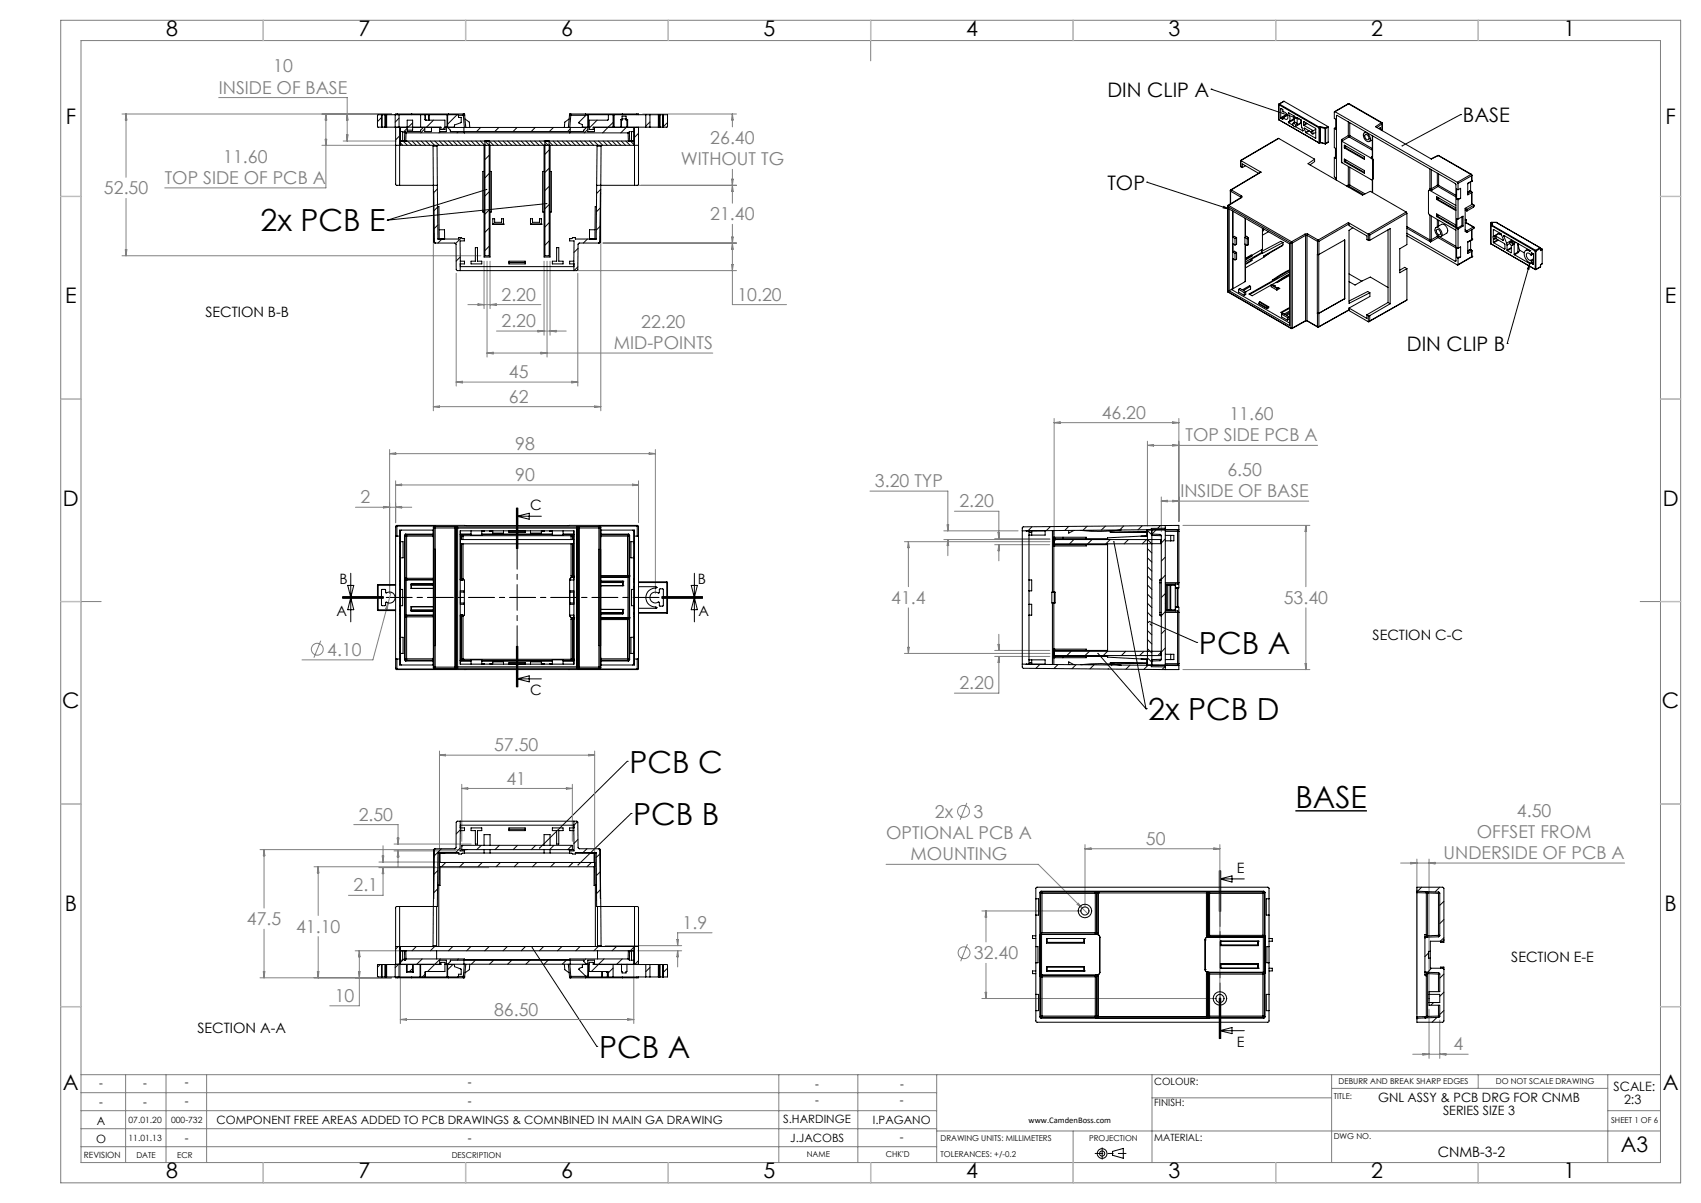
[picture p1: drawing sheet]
<svg xmlns="http://www.w3.org/2000/svg" width="420mm" height="297mm" viewBox="0 0 420 297" stroke-linecap="round" stroke-linejoin="round" font-family="sans-serif">
<defs><g id="words">
<g font-size="7.5">
<text x="64.3" y="57.1">2x PCB E</text>
<text x="296" y="161.4">PCB A</text>
<text x="283.5" y="177.7">2x PCB D</text>
<text x="155.4" y="190.8">PCB C</text>
<text x="156.3" y="203.6">PCB B</text>
<text x="319.8" y="199.4">BASE</text>
<text x="147.9" y="261.2">PCB A</text>
</g>
<g font-size="5.3">
<text x="41" y="8.9">8</text>
<text x="88.5" y="8.9">7</text>
<text x="138.5" y="8.9">6</text>
<text x="188.5" y="8.9">5</text>
<text x="238.5" y="8.9">4</text>
<text x="288.5" y="8.9">3</text>
<text x="338.5" y="8.9">2</text>
<text x="386" y="8.9">1</text>
<text x="16.2" y="30.7">F</text>
<text x="411.2" y="30.7">F</text>
<text x="16.1" y="74.9">E</text>
<text x="411.1" y="74.9">E</text>
<text x="15.5" y="124.9">D</text>
<text x="410.5" y="124.9">D</text>
<text x="15.4" y="174.9">C</text>
<text x="410.4" y="174.9">C</text>
<text x="16" y="224.9">B</text>
<text x="411" y="224.9">B</text>
<text x="15.5" y="269.2">A</text>
<text x="410.5" y="269.2">A</text>
<text x="400.2" y="284.5">A3</text>
<text x="41" y="290.9">8</text>
<text x="88.5" y="290.9">7</text>
<text x="138.5" y="290.9">6</text>
<text x="188.5" y="290.9">5</text>
<text x="238.5" y="290.9">4</text>
<text x="288.5" y="290.9">3</text>
<text x="338.5" y="290.9">2</text>
<text x="386" y="290.9">1</text>
</g>
<g font-size="4.9">
<text x="273.4" y="23.9">DIN CLIP A</text>
<text x="361.2" y="30.2">BASE</text>
<text x="273.4" y="46.9">TOP</text>
<text x="347.4" y="86.7">DIN CLIP B</text>
</g>
<g font-size="4.4" fill="#808080">
<text x="67.5" y="17.9">10</text>
<text x="54" y="23.1">INSIDE OF BASE</text>
<text x="175.4" y="35.6">26.40</text>
<text x="55.1" y="40.2">11.60</text>
<text x="168.1" y="40.8">WITHOUT TG</text>
<text x="40.7" y="45.4">TOP SIDE OF PCB A</text>
<text x="25.7" y="48">52.50</text>
<text x="175.4" y="54.4">21.40</text>
<text x="123.8" y="74.2">2.20</text>
<text x="182.1" y="74.2">10.20</text>
<text x="123.8" y="80.8">2.20</text>
<text x="158.3" y="81">22.20</text>
<text x="151.6" y="86.2">MID-POINTS</text>
<text x="125.7" y="93.3">45</text>
<text x="125.7" y="99.4">62</text>
<text x="272" y="103.4">46.20</text>
<text x="303.6" y="103.7">11.60</text>
<text x="127.2" y="111">98</text>
<text x="292.7" y="109">TOP SIDE PCB A</text>
<text x="127.2" y="118.8">90</text>
<text x="303.1" y="117.5">6.50</text>
<text x="89" y="124.2">2</text>
<text x="216" y="120.3">3.20 TYP</text>
<text x="236.9" y="125.3">2.20</text>
<text x="291.5" y="122.7">INSIDE OF BASE</text>
<text x="220.1" y="149.1">41.4</text>
<text x="317" y="149.1">53.40</text>
<text x="80.8" y="161.9">4.10</text>
<text x="236.9" y="170.2">2.20</text>
<text x="122" y="185.4">57.50</text>
<text x="125" y="193.7">41</text>
<text x="88.6" y="202.6">2.50</text>
<text x="230.8" y="201.9">2x</text>
<text x="240.3" y="201.9">3</text>
<text x="374.6" y="201.7">4.50</text>
<text x="218.8" y="207.2">OPTIONAL PCB A</text>
<text x="283" y="208.6">50</text>
<text x="364.6" y="206.9">OFFSET FROM</text>
<text x="224.8" y="212.4">MOUNTING</text>
<text x="356.4" y="212.1">UNDERSIDE OF PCB A</text>
<text x="87.3" y="220.1">2.1</text>
<text x="61" y="228.4">47.5</text>
<text x="73.1" y="230.3">41.10</text>
<text x="168.5" y="229.3">1.9</text>
<text x="240.5" y="236.8">32.40</text>
<text x="82.6" y="247.3">10</text>
<text x="122" y="250.7">86.50</text>
<text x="358.9" y="259.3">4</text>
</g>
<g font-size="3.5">
<text x="50.7" y="78.4">SECTION B-B</text>
<text x="130.9" y="125.9">C</text>
<text x="83.8" y="144.2">B</text>
<text x="172.3" y="144.2">B</text>
<text x="83.1" y="152">A</text>
<text x="172.5" y="152">A</text>
<text x="338.9" y="158.1">SECTION C-C</text>
<text x="130.9" y="171.7">C</text>
<text x="305.4" y="215.5">E</text>
<text x="373.1" y="237.4">SECTION E-E</text>
<text x="48.8" y="255">SECTION A-A</text>
<text x="305.4" y="258.5">E</text>
<text x="355" y="285.6">CNMB-3-2</text>
</g>
<g font-size="3.2">
<text x="398.4" y="269.3">SCALE:</text>
<text x="340.2" y="272">GNL ASSY &amp; PCB DRG FOR CNMB</text>
<text x="356.3" y="275.2">SERIES SIZE 3</text>
<text x="401" y="272.5">2:3</text>
</g>
<g font-size="2.8">
<text x="24.5" y="268.5">-</text>
<text x="35.4" y="268.5">-</text>
<text x="45.7" y="268.2">-</text>
<text x="115.5" y="268.2">-</text>
<text x="201.3" y="268.6">-</text>
<text x="222.3" y="268.6">-</text>
<text x="24.5" y="273">-</text>
<text x="35.4" y="273">-</text>
<text x="45.7" y="272.7">-</text>
<text x="115.5" y="272.7">-</text>
<text x="201.3" y="272.7">-</text>
<text x="222.2" y="272.7">-</text>
<text x="23.9" y="277.7">A</text>
<text x="45.7" y="281.9">-</text>
<text x="53.4" y="277.4">COMPONENT FREE AREAS ADDED TO PCB DRAWINGS &amp; COMNBINED IN MAIN GA DRAWING</text>
<text x="115.5" y="281.9">-</text>
<text x="193.4" y="277.2">S.HARDINGE</text>
<text x="215.5" y="277.4">I.PAGANO</text>
<text x="222.2" y="281.8">-</text>
<text x="23.7" y="282.2">O</text>
<text x="195.1" y="282">J.JACOBS</text>
</g>
<g font-size="2.5">
<text x="285" y="267.8">COLOUR:</text>
<text x="285" y="273">FINISH:</text>
<text x="285" y="281.7">MATERIAL:</text>
</g>
<g font-size="2.1">
<text x="31.7" y="277.1">07.01.20</text>
<text x="31.7" y="281.6">11.01.13</text>
<text x="42.3" y="277.1">000-732</text>
<text x="254" y="277.3">www.CamdenBoss.com</text>
<text x="20.7" y="285.9">REVISION</text>
</g>
<g font-size="2">
<text x="330.5" y="267.7">DEBURR AND BREAK SHARP EDGES</text>
<text x="369.3" y="267.7">DO NOT SCALE DRAWING</text>
<text x="329.3" y="271.4">TITLE:</text>
<text x="232.2" y="281.7">DRAWING UNITS: MILLIMETERS</text>
<text x="268.9" y="281.7">PROJECTION</text>
<text x="329.3" y="281.2">DWG NO.</text>
<text x="397.8" y="277.2">SHEET 1 OF 6</text>
<text x="33.7" y="285.8">DATE</text>
<text x="43.7" y="285.8">ECR</text>
<text x="111.6" y="285.8">DESCRIPTION</text>
<text x="199.2" y="285.6">NAME</text>
<text x="218.7" y="285.6">CHK'D</text>
<text x="232.2" y="285.6">TOLERANCES: +/-0.2</text>
</g>
</g></defs>
<g fill="none" stroke="#000" stroke-width=".25">
<path d="M94.2 29l-1 1M94.2 28.3l-1 .1v2.9l1 .1M94.2 31.4h.2M94.2 28.3h.2M94.2 28.3v3.1M94.4 28.3v3.1M94.4 28.3h.6M94.4 31.4h.6M95 31.4h.2M95 28.3h.2M95 28.3v3.1M95.2 31.4h.3"/>
<path d="M95.2 28.3h.3M95.2 28.3v3.1M95.5 31.4h2.1M95.5 28.3h2.1M95.5 28.3v3.1M97.6 28.3v3.1M97.6 28.3h8.2M97.7 31.4l.1 14.2 10.2 .2M97.7 28.3v-.2h17v.3M97.7 35.9h1M97.7 31.5h2.8M98.1 28.1v.2"/>
<path d="M98.1 31.4v.1M98.5 29.2l-.9 1M98.5 28.3v3.1M98.7 33.5l-1 1M98.7 31.5v14.3M98.8 35.3l.6 .6M98.9 32.5h.5v2.3M98.9 31.5v3.3M99.5 34.8l1.1 1.1M99.9 32.5h.1M99.9 32.5l.3 .3h54.8M99.9 32.5v2.3"/>
<path d="M100.2 34.8h.1M100.3 32.8l-.1 2M100.5 31.7l-1.1 1.1M100.6 34.8l1.1 1.1M101.7 28.1v.2M101.7 34.8l1.1 1.1M101.9 30.3l-1.1 1.1M101.9 31.5h7M102.9 34.8l1 1.1M103.9 28.3v3.1M104 34.8l1.1 1.1M104.5 31.5l-.6 .6v.4h-3.4v-2.8h1.4v2.4h-1.4"/>
<path d="M104.9 31.8l-1 1M104.9 31.5v1h1.6v-1M105 29.5l.1 .2M105 28.3v1.2M105 29.5h.1M105.1 29.7h4.8v2.3h-1v-.6h-11.3M105.1 34.8l1.1 1.1M105.1 29.7h.1M105.8 28.3h.2M105.8 28.3v1.4M106 28.3h4.4M106 28.3v1.4"/>
<path d="M106.3 34.8l1 1.1M107 29.7l-1.7 1.7M107.4 34.8l1 1.1M108.5 34.8l1 1.1M108.5 31.5v1h1.7v-1M108.7 32.5l-.3 .3M109.6 34.8l1.1 1.1M109.9 31.3l-.6 .7M109.9 31.4h.5M109.9 31.5h35.6M110.4 31.4h.1M110.4 28.3h.1"/>
<path d="M110.4 28.3v3.1M110.5 28.3h2.5l.2 .1v.6h.7l-.1 1.3-1.6 .6-.1 .5h-1.6M110.5 28.3v3.1M110.5 31.5l.7 .6v.4h3.3v-1M110.7 34.8l1.1 1.1M110.7 28.1v.2M111.9 34.8l1 1.1M112.9 28.3l-2.4 2.4M113 34.8l1.1 1.1M113.2 32.5l-.3 .3M113.2 28.5h1.2M114.1 34.8l1.1 1.1"/>
<path d="M114.4 28.5l.3 3M114.7 32.8v-.3h26v.3M114.7 28.4l-.3-.3v.4M114.7 28.4l-.3 .1M114.7 28.4l.3 3.1M114.8 29.4l1.1 .8 .1 1.3M115.2 34.8l1.1 1.1M116.3 34.8l1.1 1.1M117.5 34.8l1 1.1M118.6 34.8l1.1 1.1M118.7 31.5l-1 1M119.5 35.9v6.4"/>
<path d="M119.7 34.8l1.1 1.1M119.7 35.9h.1M119.7 34.8v28.3h1.1v-28.3l1.1 1.1M119.8 34.8l-.1 .1M120.8 38.3l-1.1 1.1M120.8 35.9h.1M121 35.9v6.4M122 34.8l1 1.1M123.1 34.8l1 1.1M123.2 31.5l-1 1M124.2 34.8l1.1 1.1M125.3 34.8l1.1 1.1"/>
<path d="M126.4 34.8l1.1 1.1M127.6 34.8l1 1.1M127.7 31.5l-1 1M128.7 34.8l1.1 1.1M129.8 34.8l1.1 1.1M131 34.8l1 1.1M132 34.8l1.1 1.1M132.2 31.5l-1 1M133.2 34.8l1 1.1M134.3 34.8l1.1 1.1M134.3 35.9v6.4M134.5 35.9h.1"/>
<path d="M134.5 34.8v28.3h1.1v-27.2M135.4 34.8l1.1 1.1M135.6 34.8v1.1M135.6 37l-1.1 1.1M135.8 35.9v6.4M136.6 34.8l1 1.1M136.7 31.5l-1.1 1M137.7 34.8l1 1.1M138.8 34.8l1.1 1.1M139.9 34.8l1.1 1.1M140.5 29.4l-1 .8-.2 1.3M140.6 28.5l.2-.4 .1 .4"/>
<path d="M140.6 28.4h.1M140.6 28.4l.3 .1M140.6 28.4l-.3 3.1M140.8 31.8l-.6 .7M140.8 31.5v1h3.3v-.4l.7-.6M140.9 28.5h3.7M140.9 28.5l-.2 3M141 34.8l1.1 1.1M142.2 34.8l1 1.1M143.3 34.8l1.1 1.1M144.4 34.8l1.1 1.1M144.6 28.1v.4"/>
<path d="M145.1 32l-.8 .8M145.1 28.3h-.3l-1.9 2 .9 .5 .1 .6h1.2M145.1 28.3h.2M145.1 31.4h.2M145.1 28.3v3.1M145.1 31.5v1h1.7v-1M145.3 28.3v3.1M145.3 28.3h6.1M145.3 31.4h.2M145.5 34.8l1.1 1.1M146.5 31.5h11.2M146.6 34.8l1.1 1.1"/>
<path d="M147.4 29.7l-1.9 1.9M147.8 34.8l1 1.1M148.9 34.8l1.1 1.1M150 34.8l1.1 1.1M150.1 31.5l-1.3 1.3M150.2 28.3l-.1 1.4h-4.6v2.3h1v-.6h4.9M151.1 34.8l1.1 1.1M151.4 30.2l-1.2 1.2M151.4 28.3h.1M151.4 31.4h.1M151.4 28.3v3.1M151.5 28.3h.1"/>
<path d="M151.5 31.4h.1M151.5 28.3v3.1M151.6 28.3h8.9M151.6 31.4h1.7M151.6 28.3v3.1M152.3 34.8l1 1.1M153.3 29.5l.2 .2M153.3 31.4h.2M153.3 29.5h.3M153.3 29.5v1.9M153.4 34.8l1 1.1M153.5 29.7v1.7"/>
<path d="M153.5 29.7h.1v-1h1v1h.2M153.5 31.4h1.3M153.6 29.3h1M153.7 28.1v.2M154.5 34.8l1.1 1.1M154.6 29.5h.4M154.6 31.5l-1.3 1.3M154.8 31.3l-.1 .1M154.8 31.4h.2M154.8 29.7v1.7M155 29.5l-.2 .2M155 31.4h5.5"/>
<path d="M155 29.5v1.9M155.1 32.8l.1 2M155.2 34.8h.1M155.4 32.5l-.4 .3M155.4 32.5h.1M155.4 32.5l.1 2.3M155.6 34.8l.9 .9M155.9 34.6l-.1 .2M156.5 31.5v4.4h-57.7v-1.1h57.7M156.5 32.5h-.6v2.3M156.7 31.5v14.3M156.7 35.9h1"/>
<path d="M157.3 28.1v.2M157.3 31.4v.1M157.7 31.4l-.1 14.2-10.3 .2M157.7 28.3v-.2h-17.1v.3M157.7 32.9l-1 1M159.5 28.3v3.1M160.5 28.3h2.1M160.5 31.4h2.1M160.5 28.3v3.1M160.5 30.1l-1 1M162.6 28.3h.2M162.6 31.4h.2"/>
<path d="M162.6 28.3v3.1M162.8 28.3h.2M162.8 31.4h.2M162.8 28.3v3.1M163 28.3v3.1M163 28.3h.6M163 31.4h.6M163.6 28.3h.2M163.6 31.4h.2M163.6 28.3v3.1M163.8 28.3h1v3l-.1 .1h-.9M163.8 28.3v3.1"/>
<path d="M164.8 30.3l-1 1M299 22h.1M299 22l21.8 7.4M306.3 39.6h.1M306.3 39.6l.1 1.6M306.4 39.6l5 2.9M306.4 39.6v1.6M315.7 29.5l.1 .1M315.7 34.2l-9.4 5.4M315.7 25.8l.1 .1M315.7 25.8v3.7M315.7 34.2l8.9 5.1"/>
<path d="M315.7 34.2l-9.3 5.4M315.8 29.6h.1M315.8 29.6l9.9 5.7M315.8 25.9l9.9 5.7M315.8 25.9v3.7M315.8 25.7l-.1 .1M315.8 25.7h.1M315.9 25.7l-.1 .2M315.9 25.7l9.9 5.7M316.2 29.1l.1 .1M316.2 26.8v2.3M316.3 26.8l.4 .2 .1 .6a1.29 1.29 0 0 1 1 1.9l-.4-.1-.5-.4"/>
<path d="M316.3 26.8h-.1M316.3 29.2l.4 .2M316.8 29.4h-.1M316.8 29h.1M316.8 29v.4M316.8 29l1.1-.6-1.6 .8M317 25h.1M317 25l-1.2 .7M317 25l-1.1 .7M317 25l10.8 6.2M317.7 28.2l-1.5 .9M317.9 28.5l-1 .5"/>
<path d="M318.1 28l.1-.1 1.3 .7 .1 1.7M318.1 28a1.54 1.54 0 0 1 0 2.1M318.1 30.1l.1 .2M318.2 30.3l1.1 .6M318.3 27.9l-.2 .1M319.3 30.4l.5-.2 .4 .3 .1 .3M319.3 30.4a.51 .51 0 0 1 .5 .3 .51 .51 0 0 1-.1 .6l-.4-.3zM319.5 28.7l1.3 .7-1.5-.3zM319.6 29.2l-1.4 .9M319.6 29.5l-1.4 .8M319.8 31.3l1.9 1M320.3 29.2v1.6"/>
<path d="M320.4 29.1l.9 .6v1.4l.4 1.1M320.4 29.1l-.1 .1M321.2 30.3l-1.4 1M321.2 29.6v.7M321.2 30.3l-.9 .5M321.2 30.2l.1 .1M321.7 32.2v.1M321.9 30.8l.1 .2M321.9 30.1v.7M322 30.1l2.9 1.6v2.4M322 30.1h-.1M322 31l2.3 1.3"/>
<path d="M322 31.7l.1-.1 1.6 1M322 31.7l.4 1M322.2 31.7h-.2M322.4 32.7l.1 .1M322.5 32.8l2.3 1.3M322.6 30.4l-.7 .4M322.8 30.5l-.8 .5M323.1 32.2l-.7 .5M323.3 32.3l-.8 .5M323.7 32.5a.36 .36 0 0 1 .5 .1 .36 .36 0 0 1-.1 .5l-.3-.2zM324.3 32.3l-.5 .1M324.6 39.3l-1.6 1.1 13.4 7.8 1.9-1 8.9 5.1"/>
<path d="M324.6 39.3v.6l-1.1 .8M324.9 34.1h-.1M324.9 32.7l-.7 .4M324.9 31.9l-.6 .4M325.7 31.6h.2M325.7 35.3h.2M325.7 35.3h.1M325.7 31.6v3.7M325.8 31.4l.1 .2M325.8 31.4l-.1 .2M325.9 35.3h-.1M325.9 31.6v3.7"/>
<path d="M326 31.3v.1M326 35.2h.1M326 31.3l-.2 .1M326 35.2l1.2 .3M326 35.2l-.2 .1M326 31.3l1.2 .3M326 31.4l1.2 .3M326 31.4v3.8M326 31.4l-.1 .2M326 35.2l-.1 .1M327.2 31.7h.1M327.2 35.5h.1"/>
<path d="M327.2 31.7v3.8M327.2 31.6v.1M327.2 31.6l.1 .1M327.3 35.5h.1M327.3 31.7v3.8M327.8 31.2l.1 .2M327.8 31.2l-.6 .4M327.9 35.1l-.6 .4M327.9 31.4l-.6 .3M327.9 31.4v3.7M329.5 31.7v4.7l.2 .2v2.4l-.2-.1M329.5 38.9v4.8l.3 .2v.5"/>
<path d="M329.6 27.6l-.1 .1v1.5l.3 .2v2.5l-.3-.2M329.6 27.6l30.2 17.4M329.7 38.7l-.2 .2M329.8 31.5l-.3 .2M330 28.6v15.9M330.2 28.5l29.2 16.9 .1 19-.2 .1M330.2 28.5l-.2 .1M330.2 28.5h.1M331.2 34.7v5.4M331.3 34.4v.5M331.3 34.4l.2 .3M331.3 34.9l7.3 4.1"/>
<path d="M331.3 34.9v5.2M331.5 34.7l-.2 .2M331.9 35.8l5 2.9v.7l-5-2.9zM331.9 39.3l5 2.8v.7l-5-2.9zM332.1 36.4l4.8 2.8M332.1 36.4l-.2 .1M332.1 39.8l4.8 2.8M332.1 39.8l-.2 .1M332.1 35.9v.5M332.1 39.4v.4M332.5 36.2l-.4 .2M332.5 39.6l-.4 .2"/>
<path d="M332.9 25.6h.1M332.9 25.6l-3.4 1.9M332.9 33.5h.4M332.9 33.5l.1 .2M332.9 33.5l-1.6 .9M332.9 30.1v3.4M333 25.6l8.1 4.7M333 25.6l-3.4 2M333 33.7l.1 .1M333.1 33.8l-1.6 .9M333.1 33.8l5.7 3.3M333.1 25.6h-.2"/>
<path d="M333.1 25.6h-.1M333.1 25.6l8.1 4.7M333.3 33.6l-.2 .2M333.3 33.5v.1M333.3 33.6l-.3 .1M333.3 33.5l5.5 3.2M333.3 30.3v3.2M336.9 32.8a1.46 1.46 0 0 1 1.2 2.2 1.46 1.46 0 0 1-1.2-2.2zM337.1 33.2a.85 .85 0 0 1 .8 1.3 .85 .85 0 0 1-.8-1.3zM337.2 32.6l-.3 .2M338.6 39l.3 .6M338.7 38.7h.1"/>
<path d="M338.7 38.7l.1 .2M338.8 38.9v.1M338.8 38.9l-.2 .1M338.8 39l.3 .5M338.8 38.7l.1 .1M338.8 33.5v5.2M338.8 34.5l-.7 .5M338.8 38.7h-.1M338.9 38.8l-.1 .2M338.9 33.5v5.3M338.9 39.6v4.5M339.1 39.5v4.6"/>
<path d="M339.1 39.5l-.2 .1M340.4 31.7l.4-.2 .2 .6M341.1 30.3l.1 .3M341.1 30.3l-1.5 1 13.8 8 1.7-.9M341.2 30.3l.1 .2M341.2 30.3h-.1M341.2 30.6l-1.3 .9M341.2 30.6v1.6M341.3 30.5l-.1 .1M341.3 30.5v1.8M355 38.4h.2M355 38.4h.1"/>
<path d="M355 38.4l-1.7 .8M355.1 38.4h.1M355.1 38.4l8.1 4.7M355.2 38.4l8.1 4.6M360.6 28.3h.1M360.6 28.3l-14.4 7.7M95.6 54.4h.1M107 47.7l.2 12M107 47.7l.1 12M107.2 59.7l.3 .3M108 45.8l.1 13.2h5.2v-.3l1.4 .2v.6h-1.1l.1 5.7M108 45.8l-.1-9.7h-1l.1 11.6"/>
<path d="M108 46.6l-1 1M108.1 51.1l-1 .9M108.1 51h.3v8h1.4l-.1-2.3h-1.3M108.1 55.6l-.9 .9M109.1 59l-1 1M113.9 58.7l-1.4 1.4M119.5 42.3h-.3v10h.3M119.5 42.3v10M119.5 52.3v11.2h1.5v-11.2M120.2 46.8l-24.6 7.6M120.8 47.3l-1.1 1.1M120.8 56.3l-1.1 1.1"/>
<path d="M120.8 42.8l-1.1 1.1M120.8 51.8l-1.1 1.1M121 42.3h.3v10h-.3M121 42.3v10M121.7 55.3h.1M121.7 55.3v-1.3h.4v.9h1.8v-.9h.4v1.3M121.7 55.3h2.6M124.3 55.3h.1M131 55.3h.1M131 55.3v-1.3h.5v.9h1.7v-.9h.5v1.3M131 55.3h2.7M133.7 55.3h.1"/>
<path d="M134.3 42.3h-.3v10h.3M134.3 42.3v10M134.3 52.3v11.2h1.5v-11.2M135 50.3l-39.4 4.1M135.6 41.5l-1.1 1.1M135.6 50.5l-1.1 1M135.6 59.5l-1.1 1M135.6 46l-1.1 1.1M135.6 55l-1.1 1.1M135.8 42.3h.3v10h-.3M135.8 42.3v10M145 59l-1 1"/>
<path d="M147.3 51h-.3l-.1 8h-1.3v-2.3h1.3M148.2 55.9l-1 .9M148.2 51.3l-.9 1M148.3 47.7l-.1 12.1-.3 .2h-4.9l-.2 .1-.1 6.5-.3 .2h-29.5l-.3-.3-.1-6.4-.2-.1h-4.8l-.4-.3M148.3 47.7l-.2 12.1-.3 .2M148.3 47.7l.1-11.6h-1l-.2 22.9h-5.1v-.3l-1.4 .2v.6h1v6.3h-28M148.3 46.7l-1 1.1M283.2 45h.1M283.2 45l20.3 6.6M302.2 51l1.3 .6-1.5-.3zM303.1 50.9l.1 21.2M303.1 50.9l.1 .1"/>
<path d="M303.2 51l15.5 9M303.2 51v21M303.2 50.7l-.1 .2M303.2 50.7h.2M303.4 50.7l-.2 .3M303.4 50.7l15.5 9M303.5 51.6l14.9 8.6v20.2l-14.9-8.6M303.5 51.6v20.2M303.8 47.1v.1M303.8 47.1v3.3M303.8 47.2l2.6 1.5M303.8 47.2v3.1"/>
<path d="M303.9 46.9l-.1 .2M303.9 46.9h.1M304 46.9l-.2 .3M304 46.9l2.6 1.5M304.4 52.1v19.2M304.9 58.9v1.6M305.3 58.7l-.5-.4-.4 .3 .5 .3M305.3 58.7l-.4 .2M305.3 58.7v1.6l-.4 .2M306.4 48.7l.1 .1M306.4 41.2l.3 .2M306.4 48.7v.1"/>
<path d="M306.5 48.8h.1M306.5 48.8l-3.3 1.9M306.6 48.4l.1 .1-.1 .3M306.6 48.4l-.2 .3M306.6 48.8l-3.2 1.9M306.7 41.4v-.9l4.1 2.3M307.4 58.6v1.7l.5 .3M307.4 58.6l.5 .3M307.4 58.6h.1M307.4 53.9v4.7M307.5 53.9l-.1 4.7M307.5 58.3l.8 .5"/>
<path d="M307.5 40.9l-.8 .5M307.9 58.9v1.7M308.3 58.8l-.4 .1M308.3 58.8v1.6l-.4 .2M311.4 42.5l-7.5 4.4M311.4 42.5l-7.4 4.4M311.7 56.3v5.2l-2.6 1.5M311.7 56.8l.3 .1M312 56.9l-.3 .2M312 56.5v.4M313.2 57.2l-1.5 .9M316.8 59.9v.6l-4.8 2.7v.3"/>
<path d="M316.8 59.9l-5.1 2.5M316.8 59.9l-.6-.3-4.7 2.5M318.9 59.7l-.2 .3M318.9 59.7l.2 .3M322.2 57.8l.2 .3M322.2 57.8l-3.3 1.9M322.4 58.1h.3M322.4 58.1l-3.3 1.9M322.4 58.1v21.1M322.7 58.1l2.6 1.5M322.7 58.1v21.1M322.9 57.8h-.7"/>
<path d="M322.9 57.8l-.2 .3M322.9 57.8l2.6 1.5M325.3 59.6h.3M325.3 59.6v3.2M325.5 59.3l.1 .3M325.5 59.3l-.2 .3M325.6 59.6v3.2M331.3 40.1h.1M331.3 40.1l7.3 4.2 .2 .1 .1-.3M332 59.2v14.5M332.9 55l.2 .3M332.9 45.7h.4"/>
<path d="M332.9 45.7l.1 .2M332.9 55l5 2.8M332.9 55l-7.4 4.3M332.9 41.1v4.6M332.9 45.7l-.4 .2M333 45.9l.1 .1M333.1 55.3l-7.5 4.3M333.1 55.3v.4l4.4 2.5v1l.4 .1M333.1 46l-.3 .1M333.1 46l3.6 2M333.3 45.8l-.2 .2M333.3 45.7v.1"/>
<path d="M333.3 45.8l-.3 .1M333.3 45.7l3.7 2.2M333.3 41.3v4.4M334 56.2l-.9 .7v18l5.1-2.6M337.9 57.8l.3 .2M337.9 59.3h.3M337.9 57.8v1.5M338.2 58v1.3M338.2 59.3l5.1-2.9v18.6M338.8 44.3l.1 .3M338.8 44.4l.1 .2M338.8 44.4v3.1"/>
<path d="M338.9 44.6v3M339.1 44.1l-.3 .3M339.1 44.1h-.2M342.7 56.7v18M347.2 52.3l.2 .4M347.2 52.3l-9.3 5.5M347.4 58.2l12.5 7.2 .1-.1M347.4 52.7l-9.2 5.3M347.4 52.7v7.7l-1.8 1v5.9l1.8-1M347.4 57.6l11.9 6.9M347.4 55.9l5.7 3.3M347.4 56.3l5.8 3.4"/>
<path d="M353.1 47h-.3l-.1 .1v5.5l.4 .5M353.1 46.6h.3M353.1 46.6v.2M353.1 59.2h.3M353.1 59.2l.1 .5M353.1 47l6.4 3.7M353.1 53.1l6.4 3.7M353.1 41.7v4.9M353.1 53.1v6.1M353.1 53.1v.1M353.1 46.8l-.3 .2M353.1 46.8l.2 .1"/>
<path d="M353.3 46.9l-.2 .1M353.3 46.9h.3M353.4 46.6l.2 .3M353.4 59.2l-.2 .5M353.4 41.9v4.7M353.4 53.3v5.9M354.5 56.2l1.5-.8a1.46 1.46 0 0 1 1.2 2.2l-1.4 .8M354.5 56.2a1.46 1.46 0 0 1 1.3 2.2 1.46 1.46 0 0 1-1.3-2.2zM354.7 53.5v-.7l4.8 2.8M354.7 49.2v-.6l4.8 2.7M354.7 53.5l4.8 2.7M354.7 49.2l4.8 2.8"/>
<path d="M354.8 56.7a.86 .86 0 0 1 .7 1.3 .88 .88 0 0 1-.7-1.3zM354.9 45.8h.3M354.9 45.8l.1 .2M354.9 58.3h.3M354.9 58.3l.1 .3M354.9 49.1l4.6 2.7M354.9 49.1l-.2 .1M354.9 45.8l-1.5 .8M354.9 53.4l4.6 2.6M354.9 53.4l-.2 .1M354.9 42.8v3M354.9 48.7v.4"/>
<path d="M354.9 52.9v.5M354.9 54.2v1.8M354.9 58.1v.2M354.9 58.3l-1.5 .9M355 46h.1M355 58.6l.1 .1M355.1 46l-1.5 .9M355.1 58.7l-1.9 1M355.1 46l4.4 2.6M355.1 58.7l4.4 2.5M355.2 45.9l-.1 .1M355.2 45.8v.1"/>
<path d="M355.2 45.9l-.2 .1M355.2 58.5l-.1 .2M355.2 58.3v.2M355.2 58.5l-.2 .1M355.2 43v2.8M355.2 54.4v1.4M355.2 45.8l4.3 2.4M355.2 58.3l4.3 2.5M355.3 48.9l-.4 .2M355.3 53.2l-.4 .2M359.7 49.1l.3 .2M359.7 56.4l.3 .1"/>
<path d="M359.8 45l.2 .3M360 45.3v1.5M360 49.3v4.8M360 56.5v4.8M360 46.8l-.3-.1v2.4M360 54.1l-.3-.2v2.5M360 46.8l.6-.3v2.5M360 54.1l1.2-.7v2.4M360.6 49l-.6 .3M360.6 49l-.9 .1M361 53.5v2.2M361 55.7l-1.3 .7"/>
<path d="M361 55.7l.2 .1M361.2 55.8l-1.2 .7M361.8 51.4v5.7l.4 .3M361.8 51.4l.4 .3M361.8 51.9l.4 .2M361.8 56.8l.4 .2M361.8 54.1l.3 .2M361.9 55l2 1.1M361.9 55h-.1M361.9 55l1.9 1.1M362.1 54.3l-.3 .2M362.1 54.3v.7"/>
<path d="M362.2 51.7v.4M362.2 57v.4M362.9 47.1l.4 .2M362.9 47.1l-.5 .3M362.9 47.1l.3 .2M363.1 44.9v2.3M363.1 59.4v2.2M363.2 43.1l.2 .3M363.2 47.3l.2 .3M363.2 43.1l-3.4 1.9M363.2 47.3l-.8 .4M363.3 43l.1 .2"/>
<path d="M363.3 47.3l.1 .1M363.3 44.8h.1M363.3 59.3h.1M363.3 43l-.1 .1M363.3 47.3h-.1M363.3 44.8l-.9 .6M363.3 59.3l-.9 .5M363.4 44.7l-.1 .1M363.4 59.2l-.1 .1M363.4 43.4l-3.4 1.9M363.4 43.4v1.3M363.4 47.6v2.9"/>
<path d="M363.4 56.7v2.5M363.4 44.7l-1 .6v2.8l1-.5M363.4 59.2l-1 .5v2.9l1-.5M363.4 50.5l-1.6 .9M363.4 44.6l-.1 .2M363.4 59.1l-.1 .2M363.4 47.4v.1M363.4 47.5v3M363.4 59.1h.1M363.4 43.3v.1M363.4 44.6v.1M363.4 47.5v.1"/>
<path d="M363.4 59.1v.1M363.4 43.2v1.4M363.4 56.7v2.4M363.4 50.3l.6 .4M363.8 56.1h.2v.3l-1.8 1M363.8 56.1l-1.6 .9M364 50.7l-.2 .5-1.6 .9M364 50.7l-1.8 1M368.1 55.6h.1M368.1 55.6v4.5M368.1 55.5v.1M368.1 55.5h.1"/>
<path d="M368.1 55v.5M368.1 55.6v4.6M368.1 55.6l11 6.4M368.1 55.1l.3 .2M368.2 55.5l-.1 .1M368.2 55.5l11 6.3M368.2 54.9l-.1 .2M368.2 54.9h.1M368.2 54.9l.3 .4M368.2 54.9h1.2M368.5 55.3l-.3 .2M368.7 58.4a.35 .35 0 0 1 .4 .2 .35 .35 0 0 1-.1 .4l-.3-.2z"/>
<path d="M368.7 59.8l.1 .1M368.7 56.7v1.6l1.4-.6M368.7 58.8v1M368.8 56.7l1.9 1.1 .5 1.4-.1 .1M368.8 56.7h-.1M368.8 59.9l2.7 1.6M369.2 58.2l.2 .6-.3 .2M369.2 58.2l1.9 1.1M369.3 58.9l2.2 1.3 .1 1.2M369.4 54.9h.1M369.4 54.9l10.9 6.3M369.5 54.9h-1.3l-.1 .2"/>
<path d="M369.5 54.9l10.8 6.3M369.8 59.2l-1.1 .6M370 59.3l-1.2 .6M370.1 57.7l-.9 .5M370.1 57.7l.7 .4M370.3 57.6v.3M371.2 59.3h-.1M371.3 58.3l.1-.1 6.4 3.7M371.3 58.3l.7 1.7M371.4 58.2l-.1 .1M372.9 59.7a.52 .52 0 0 0 0 .6 .52 .52 0 0 0 .6 .2l-.1-.5M372.9 59.7l.6-.1-.1 .4"/>
<path d="M372.9 59.7l.6-.2 .4 .6M372.9 59.7l.5 .3M373.3 59.3l-1.3 .7M373.5 59.4l-.3 .1M374.3 59.8l-.4 .3M113.6 63.5l-1 .9M113.6 64.5h1.1v.7h-1.1M113.7 65.2l-.1 1.6M117.4 61.1h.5v3.4h1.1v.7h-2.7v-.7h1.1zM120.8 60.8l-1.1 1.1M125.7 64.5h4v.7h-4zM125.7 64.8h4"/>
<path d="M137.4 61.1h.6v3.4h1v.7h-2.6v-.7h1zM141.7 64.5h-1v.7h1v1.6l1-.9M142.7 61.3l-1 1M303.1 71.9l.1 .1M303.2 72v.1M303.2 72l15.5 9M303.2 72.1l15.6 9M304.1 71.5l14.3 8.3M304.4 71.3l-.9 .5M304.4 60.2l.5 .3M304.4 63.8l.5 .4M304.4 71.3l-.3 .2"/>
<path d="M304.9 62.5v1.7M305.3 62.3l-.5-.3-.4 .2 .5 .3M305.3 62.3v1.7l-.4 .2M305.3 62.3l-.4 .2M305.8 71.4l1.4 .8M305.8 71.4v.7l1.4 .8M307.2 72.2v.7M307.4 69.5l-3.3 2M307.4 60.3v9.2M307.5 60.4l-.1 9.1M307.6 72l-.4 .2M307.6 72v.7l-.4 .2"/>
<path d="M308.8 70.7l-1.8 1 .6 .3M308.8 70.7l-.3-.1-1.8 1-.5-.4-.4 .2M308.8 70.7v.7l-1.2 .6M309.1 63h-.2l-1.4 .8M309.1 63l-1.6 1M309.1 63v.2l-1.6 1M309.1 64.2v.1l-1.6 1M309.1 64.2l-1.6 .9M310.8 75l2.1 1.2M310.8 74.9l2.1 1.2M310.8 74.9v.1M310.9 74.6l.2-.1 2.2 1.2"/>
<path d="M310.9 74.6l2.2 1.2M310.9 74.6l-.1 .3M311.5 62.3l-4 2.4M311.5 62.3l.2 .1M311.5 61.6v.7M311.7 62.4l-2.8 1.7 .2 .1M312 63.5l-4.5 2.6M312.9 76.1v.1M313.1 75.8l-.2 .3M313.3 75.7v.3l-.4 .2M313.3 75.7l-.2 .1M313.4 62.5l-1.4 1"/>
<path d="M313.4 62.5l-1.4 .8M313.9 70.4l.9 .2M313.9 70.4v.4l1.4 .8M313.9 70.4l1.4 .8M314.3 69.2l-5.9 3.4 .8 .4 4.7-2.6M314.8 70.6l-.4-.1 1.6 .7M314.8 70.6l-.2 .1M315.1 69.7l-1.2 .7M315.1 69.7l.2 .1M315.3 71.2h.7M315.3 71.2v.4M316 71.2l-.7 .4"/>
<path d="M316.4 77.6l1.5 .8M316.4 77.6v.6l1.5 .9M316.6 60.6l-3.2 1.9M316.8 77.4l-.4 .2M317.9 78.4v.7M318.2 78.2l-.3 .2M318.2 78.2v.6l-.3 .3M318.4 66.8l-4.1 2.4M318.4 67.8l-3.1 2M318.4 67.6l-3.3 2.1M318.4 66.6l-2.5 1.4-1.8 1.1 .2 .1M318.4 68l-3.1 1.8"/>
<path d="M318.4 75.9l-2.1 1.2 .5 .3M318.4 76.8l-1.3 .7M318.4 67.1l-9.8 5.6M318.4 76.1l-2 1.1M318.4 77.1l-1 .6-.6-.3M318.4 77.4l-.7 .5 .5 .3M318.4 78.1l-.2 .1M318.7 60h.4M318.7 60v21M319.1 60v21M322.3 79.3h.5M322.3 79.3l-3.2 1.8"/>
<path d="M322.4 79.2h.3M322.4 79.2l-.1 .1M322.4 79.2l-3.3 1.8M322.7 79.2l.1 .1M322.7 79.2l2.6 1.4M322.8 79.3l2.5 1.4M325.3 77.4h.3M325.3 77.4h.1M325.3 62.8h.3M325.3 77.4v3.2M325.3 62.8v14.6M325.6 62.8v14.6"/>
<path d="M325.6 77.4v3.2M325.6 62.8l6.4-3.6v14.6M332 73.7l-6.4 3.7M332 73.7v.1M332 73.8l-6.4 3.6M333 76.6l4.9 2.8M333.1 76.5l-7.5 4.2M333.1 76.1v.4M333.1 76.5l-7.5 4.1M333.1 76.1l4.4 2.5v-.9M333.1 69.5l1.5 .9 3.7-2 4.4 2.6M333.1 67.6l3.1 1.8"/>
<path d="M337.5 77.7l.4 .2M337.9 77.9h.3M337.9 77.9v1.5M338.2 79.2l-.3 .2M338.2 77.9v1.3M338.2 72.3v.9l-5.1 2.9M338.2 72.3l-.5-.3-4.6 2.3M342.7 74.7l.6 .3M342.7 74.7l-5.2 3M343.3 75l-5.1 2.9M347.4 74l-9.4 5.4M347.4 66.3v7.7"/>
<path d="M347.4 74l-9.2 5.2M347.4 66.3l-.5-.3-1.3 .7M359.5 64.4l-.2 .1M359.7 63.6l.3 .2M360 63.8v1.5M360 61.3l-.3-.2v2.5M360 61.3l.6-.3v2.4M360.6 63.4l-.6 .4M360.6 63.4l-.9 .2M362.9 61.6h.2M362.9 61.6l-.5 .3M362.9 61.6l.3 .1"/>
<path d="M363.1 61.6l.2 .1M363.2 61.7l.2 .4M363.2 61.7h.1M363.2 61.7l-.8 .5M363.3 61.7l.1 .2M363.3 63.5h.1M363.3 63.5l-3.3 1.9M363.4 63.4l-.1 .1M363.4 62.1v1.3M363.4 63.4l-3.4 1.9M363.4 63.3l-.1 .2M363.4 63.3h.1"/>
<path d="M363.4 61.9v.2M363.4 63.3v.1M363.4 61.9v1.4M368.1 60.1l.1 .1M368.1 60.1v.1M368.1 60.2h.1M368.1 60.2l11 6.3M368.2 60.2l10.9 6.4M371.6 61.4l-.1 .1M372 60l.1 .5M372.1 61.7l.1 .2M372.1 60.5v1.2"/>
<path d="M372.2 61.9l.9 .5M372.8 60.1l-.7 .4M373.2 62.3l-.1 .1M373.2 60.6v1.7M373.2 61.3l-1 .6M373.2 61.1l-1.1 .6M373.9 60.1l-.5 .5M373.9 62.8v.1M373.9 60.1v2.7M373.9 62.9l3.7 2.1M374.8 62.2l.2 .1M374.8 60.3l.4 1.6-.4 .3"/>
<path d="M374.8 62.2l-.9 .6M374.8 60.1v2.1M375 62.3l-1.1 .6M375.1 61.7l1.2 .7M377.2 61.6l-.5 .2M377.6 62a.84 .84 0 0 0-1.1 0 .84 .84 0 0 0-.1 1.1 3.2 3.2 0 0 0 1.4 1.9M377.8 65l-5.7 19.8M377.8 65l-.3 1.5-.3-.1zM377.8 65h-.2M377.8 65h.1M377.8 61.9l-.2 .1M377.8 61.9h.1"/>
<path d="M378 64.3l.1 .1M378.1 62.9h-.1a.78 .78 0 0 0-1-.4 1.23 1.23 0 0 0 1 1.8M378.1 64.9l.1 .1M378.1 62.9l.5-.2-.5 .3M378.1 62.5v.4M378.1 64.4v.5M378.2 62.4l.4 .3v2.5M378.2 62.4l-.1 .1M378.2 65l.3 .2M378.6 65.2h-.1M378.6 63.9l-.6 .4M378.6 64.1l-.5 .3"/>
<path d="M378.6 64.6l-.5 .3M378.6 64.8l-.4 .2M379.1 62h.1M379.1 66.5h.1M379.1 66.5v.1M379.1 62v4.5M379.1 66.6h.1M379.2 61.8v.2M379.2 61.8l-.1 .2M379.2 66.5v.1M379.2 62v4.5M380.3 61.2l.1 .1"/>
<path d="M380.3 61.2h.1M380.3 61.2l-1.1 .6M380.3 65.9l-1.1 .7M380.4 65.9h-.1M380.4 65.3v.6M380.4 61.3l-1.2 .7M380.4 65.9l-1.2 .6M380.4 61.7v.2M380.4 61.3h.1M380.4 61.3v.6M380.4 61.3l.3 .2M380.7 61.5l.1 .1"/>
<path d="M380.7 61.5l-.3 .1M380.8 65.1l-.4 .2M380.8 61.6l-.4 .3M380.8 61.6v3.5M318.7 81h.4M318.7 81l.1 .1M318.8 81.1h.3M319.1 81v.1M325.3 80.6h.3M325.3 80.6v.1M325.3 80.7h.3M325.6 80.6v.1"/>
<path d="M372.1 84.8h.1M97.7 132.4h.3M98 129.7l-.3 .3v35.1l.3 .2M98 129.7h59.3M98 129.7v2.7M98 132.4h.7M98.7 134.1h.2M98.7 137.4h.2M98.9 133.7h.6v4h-.6M99.1 130.9l-.2 .2v32.9l.2 .2M99.9 132.2v30.6M99.9 132.2l.1 .2"/>
<path d="M100 132.4h.4M100 132.4v10.4M100.2 131.9l-.3 .3M100.2 131.9h6.7M100.2 131.9l.2 .1M100.4 132l-.4 .4M100.4 132v.4M100.4 132.4h6.5M100.4 132.4v10.4M100.4 132h6.5M106.9 130.9v33.3M107 130.2l.1 .1"/>
<path d="M107 130.2v.7h-8.3v33.3h8.3v.6M107.1 135.6v23.8M107.1 130.3h.4M107.1 130.3v34.4M107.4 129.9l-.4 .3M107.4 129.9h-9.5l-.2 .3M107.4 129.9l.1 .1M107.5 130l-.4 .3M107.5 130v.3M107.5 135.6h-.5v23.8h.5M107.5 130.3h4.8M107.5 130h4.8"/>
<path d="M107.5 135.6v23.8M107.5 130.3v5.3M112.3 130h.6M112.3 130.3h.3M112.3 130v.3M112.3 130.3v34.4M112.6 130.3v.1M112.6 130.3v34.4M112.6 130.4h.4M112.6 130.4v34.2M112.9 130l-.3 .3M112.9 130l.1 .1"/>
<path d="M113 130.1v.3M113 130.1l-.4 .3M113 130.4v34.2M113 130.4h29.3M113 130.1h29.3M113.7 131.9l.3 .4M113.7 131.9l.6 .4M113.7 131.1h28v32.9h-28.1zM113.7 133.2h28M113.7 134.3h28M113.7 131.9h2.6M113.7 132v.1"/>
<path d="M113.7 132.1l.2 .3M113.7 132.1v.3h.2M113.9 132.4v.8M113.9 134.3v8.5M114 132.3h.3M114 132.3v.9M114 134.3v8.5M114.3 132.3l-.4 .1M114.3 132.3h26.7M114.3 132.3v.9M114.3 134.3v8.5M116.3 131.1v1h2.7v-1"/>
<path d="M119 131.9h17.4M119.2 131.1v.1h.3v-.1M121 131.1v.1h.3v-.1M121.7 131.1v.5h2.6v-.5M125.7 131.1h4M125.7 131.1v.4h4v-.4M127.5 125.4v10M127.7 127.5h6M127.7 127.5l3-.8v1.5zM127.7 125.4v10M127.9 125.4v10M131 131.1v.5h2.7v-.5"/>
<path d="M134 131.1v.1h.3v-.1M135.8 131.1v.1h.3v-.1M136.4 131.1v1h2.6v-1M139 131.9h2.7M139 131.9h2.6M141 132.3h.4M141 132.3l.4 .1M141 132.3v.9M141 134.3v7.9M141.4 132.3v.9M141.4 134.3v7.9M141.4 132.4h.3"/>
<path d="M141.4 132.4v.8M141.4 134.3v7.8M141.6 131.9l-.2 .4M141.6 131.9l-.6 .4M141.6 131.9l.1 .1M141.7 132l-.3 .4M141.7 131.1v12.1h-1M142.3 130.1v.3M142.3 130.1l.4 .2v34.3M142.3 130.4v34.2M142.4 130l.3 .3M142.4 130h.7"/>
<path d="M142.4 130l-.1 .1M142.7 130.3l-.4 .1M142.7 130.3h.4M142.7 130.3v34.4M143.1 130v.3M143.1 130.3h4.8M143.1 130h4.8M143.1 130.3v34.4M147.9 130v.3M147.9 135.6h.4M147.9 130l.3 .2v34.5M147.9 130.3v5.3"/>
<path d="M147.9 135.6v23.8M148 129.9l.3 .3M148 129.9h9.4l.3 .3M148 129.9l-.1 .1M148.1 135.6v23.8M148.3 130.2l-.4 .1M148.3 130.2v.7h8.4v33.3h-8.4v.6M148.4 130.9v33.3M148.4 132.4h6.6M148.4 131.9h6.8M148.4 132h6.5M154.9 132l.2 .1"/>
<path d="M154.9 132v10.2M155 132.4h.3M155.1 132.1l.2 .3M155.1 132.1l-.1 .3M155.2 131.9l.3 .3M155.2 131.9l-.3 .1M155.3 132.4v9.7M155.5 132.2v30.6M155.5 132.2l-.2 .2M156.2 130.9l.3 .2v32.9l-.3 .2M156.5 134.1h.2M156.5 137.4h.2"/>
<path d="M156.5 133.7h-.7v4h.7M156.7 132.4h.6M157.3 132.4h.4M157.3 129.7l.4 .2v35.2l-.4 .2M157.3 129.7v2.7M252.4 131.1h5.7v1h-4M253.4 131.1h.1M254.1 131.1l.3 .4h.3M254.1 131.1v32.8l.3-.3h.3M254.7 131.1v1M254.8 130l-1 1.1M259.4 130l-1.1 1"/>
<path d="M259.9 131v15.2M260.2 132.6h.1M260.2 133h.1M260.2 134.8h.1M260.2 134.5h.1M260.2 131v15.2M260.2 132.6h8v.4M260.2 133h13.3M260.2 134.5h13.3M260.3 133.2h26.3v1l-26.3 .1zM260.7 133.2l-.4 .4M262.5 132.6v.4"/>
<path d="M263.9 130l-1 1M263.9 130.9v.7l1.3-.7M265.1 133.2l-1 1.1M268.2 134.5v.3h-8M268.4 129.9l-1 1M269.6 133.2l-1 1.1M272.9 129.9l-1 1M273.5 134.3v26.5l-1.1 1.1M274.1 133.2l-1.1 1.1M274.1 131.1v.3l9-.1M275 133.7l8 41.3M276.9 130.8a41.7 41.7 0 0 1-10 .1"/>
<path d="M277.5 129.9l-1 .9M278.6 133.2l-1 1.1M281.7 132.4h1.6M282 129.8l-1 1M283.1 133.2l-1.1 1.1M283.1 131.3h.1M283.1 130.8v1.5l-9.6 .5v.4M283.3 139.9l1.1 1.1M283.3 137.7l1.1 1.1M283.3 135.5l1.1 1M283.3 133.2l1.1 1.1M283.3 131l1.1 1"/>
<path d="M284.3 130.8l-30.9 .3M284.4 132h.1M284.4 132l2.1-.1 .2 .4M284.4 130.8v33.4M284.4 132.2l2.3 .1M285.4 130.8l-1 1.1M286.5 129.7l-.6 .7M286.6 134.2h-.1M286.7 132.3v30.5M287.7 129.7l-35.1 .4-.2 .2 .1 34.6 35.2 .4M287.7 131.2h3.1M287.7 130.4l-3.4 .1v.3"/>
<path d="M287.7 129.7v1M287.7 130.8v33.4M287.7 129.7h3.4v15.4h-.8v-.9M287.7 130.7h3.4M287.7 130.7l-3.4 .1M287.7 132.2h2.1v1.3h-2.1M287.7 133.1l-1 1M287.7 137.5l-1 1M289.1 132.2v1.3M290.7 130.8l.1 .4M290.7 130.8l.4 .4h-.3M290.7 130.8h-7.4v33.4h7.4"/>
<path d="M290.8 131.2v12.7M84.6 147.7h10zM84.6 147.5h10M84.6 147.3h10M84.6 147.7h10M85.9 144.5h1.4l-1.4 6h1.4zM86.6 141.5v12M93.2 150.6l.2 .1M93.2 150.6h.2M93.2 144.5h.2M93.2 144.5v6.1M93.4 150.6v.1"/>
<path d="M93.4 144.3l-.2 .2M93.4 144.3v.2M93.4 144.5h4.3M93.4 150.6h4.3M93.4 144.3h4.3M93.4 144.5v6.1M93.4 150.7h4.3M94.3 145.5h.8l.1 .9a1.43 1.43 0 0 1 2 .3 1.43 1.43 0 0 1-.3 2 1.48 1.48 0 0 1-1.5 0h-.2l-.1 .8h-.8zM98.7 144.5h.2M98.7 150.6h.2M98.7 144.3h.2M98.7 145.5h.7v4h-.7"/>
<path d="M98.7 150.7h.2M98.7 157.7h.2M98.7 151.5h.2M98.7 143.5h.2M98.7 144.2h.2M98.7 150.8h.2M98.9 157.3h.6v4h-.6M99.9 142.9l.4 .3M99.9 152.1v.1M99.9 142.9h.1M99.9 142.9v9.3M99.9 152.2l.1 .1"/>
<path d="M100 142.8l.2 .2M100 142.8h.4M100 152.3h.4M100 152.3v10.4M100 142.8l-.1 .1M100.2 143l.2 .1M100.2 143h.1M100.3 143.2h.1M100.3 151.8l-.4 .3M100.3 151.9l-.4 .3M100.3 143.2h6.7M100.3 151.8h6.7"/>
<path d="M100.3 143.2v8.7M100.3 151.9l.1 .1M100.4 152l-.4 .3M100.4 142.8v.1M100.4 142.9l-.1 .1M100.4 142.9v.2M100.4 152v.3M100.4 143.1l-.1 .1M100.4 152.3v10.4M100.4 143.1h6.6M100.4 152h6.6M100.4 142.8h6.6"/>
<path d="M100.4 152.3h6.6M101.5 144.2h.1M101.5 145.3h.1M101.5 149.8h.1M101.5 144.5h5.5M101.5 150.6h5.5M101.5 144.3h5.5M101.5 150.7h5.5M101.5 144.2h5.5M101.5 144.2v1.1M101.5 149.8v1.1l5.5-.1M101.5 145.3h5.5"/>
<path d="M101.5 149.8h5.5M101.7 144.2v.1M101.7 150.7v.1M107.5 159.4v5.3M113.7 151.9l.3 .3M113.7 142.8h.2M113.7 151.9h.1M113.7 149.2h1v2.7h-1M113.7 146.2h1M113.7 148.9h1M113.7 152h.1M113.7 152l.2 .3"/>
<path d="M113.7 152v.3h.2M113.9 142.8l-.3 .3M113.9 142.8h.1M113.9 152.3v10.4M114 152.2h.3M114 142.8h.3M114 142.8l-.3 .4h1v2.7h-1M114 152.2v10.6M114 152.2l-.1 .1M114 143.2h.1M114 151.9h.1M114.2 151.8l.1 .4"/>
<path d="M114.3 142.8l-.1 .4M114.3 152.2v10.6M114.7 145.9v3.3M127.5 159.6v10M127.7 159.6v10M127.9 159.6v10M140.7 151.9l.1 .4 .3 .2M140.7 145.9h1v3.3h-1M140.7 143.2v8.7M140.7 151.9h1v12.1M140.7 146.2h1M140.7 148.9h1"/>
<path d="M140.7 146.2h.1M140.7 148.9h.1M140.7 151.9a.6 .6 0 0 0 .6 .6M140.7 143.2h.1M141 142.2l.1 .4M141 142.2h.4M141 152.9h.4M141 152.9v9.9M141.1 142.6l-.3 .2-.1 .4M141.1 152.5h.2M141.1 152.5l-.1 .4M141.3 142.5a.66 .66 0 0 0-.6 .7"/>
<path d="M141.3 142.5h.1M141.3 142.5l-.2 .1M141.3 152.5h.4M141.3 152.5h.1M141.4 142.2l.3 .3h-.4M141.4 152.9v9.9M141.4 152.9v.1M141.4 142.1l.2 .3M141.4 142.1h.3M141.4 153h.3M141.4 142.1v.1M141.4 153v9.7"/>
<path d="M141.6 142.4h.1M141.7 152.5l-.3 .4M141.7 142.3l-.1 .1M141.7 152.5h.1M141.7 152.6l-.3 .4M147.9 159.4h.4M147.9 159.4v5.3M148.3 143.6h5.5M148.3 151.4h5.5M148.3 150.5h5.5M148.3 144.6h5.5M148.3 143.5h5.5"/>
<path d="M148.3 142.5h6.7M148.3 152.5h6.7M148.3 142.1h6.7M148.3 151.2h5.5M148.3 143.8h5.5M148.3 152.6h7M148.3 153h6.6M153.7 143.5v.1M153.7 151.4v.1M153.8 143.5h.1M153.8 150.5h.1M153.8 144.6h.1"/>
<path d="M153.8 150.5v1h-5.5M153.8 143.5v1.1M154.9 142.2l.1 .3M154.9 153v9.8M155 152.5h.4M155 142.5h.1M155 142.1l-.1 .1M155 142.1h.3M155 142.5v10M155.3 142.1l-.3 .3h-6.7M155.3 152.6l-.4 .4M155.3 142.1l.1 .1"/>
<path d="M155.3 152.6v10.1M155.4 142.2l-.4 .3M155.4 152.5h.1M155.4 142.2h.1M155.4 152.5l-.1 .1M155.4 142.2v10.3M156.5 150.2h.2M156.5 144.8h.2M156.5 143.6h.2M156.5 151.4h.2M156.5 145.5h-.6v4h.6M156.5 157.7h.2"/>
<path d="M156.5 157.3h-.7v4h.7M156.5 151.5h.2M156.5 143.5h.2M156.5 142.9h.2M156.5 152.2h.2M156.5 151.2h.2M156.5 143.8h.2M157.7 144.8h4.3l.1 .2M157.7 143.6h6.9M157.7 151.4h6.9M157.7 151.2h6.9M157.7 143.8h6.9"/>
<path d="M160.9 146.5a1.76 1.76 0 0 1 1.8-.1l.1-1 1 .1v4.1h-1l-.1-.9a1.42 1.42 0 0 1-1.8-.3 1.42 1.42 0 0 1 0-1.9zM162.1 150l-.1 .2h-4.3M162.1 150h.1M162.1 145v.1a2.54 2.54 0 0 0-2.2 3.8 2.94 2.94 0 0 0 2.2 1v.1M162.1 145h.1M163.5 147.5h10M163.5 147.3h10M163.5 147.7h10M164.6 143.6l.2 .2M164.6 143.8h.2M164.6 143.6v.2M164.6 151.2v.2"/>
<path d="M164.6 151.2h.2M164.6 143.8v7.4M164.8 151.2l-.1 .2M164.8 151.2l-.2 .2M164.8 143.8v7.4M170.7 144.5h1.5l-.8 3zM171.4 141.5v12M171.4 147.5l.8 3h-1.5zM254.1 149.2h.6v2.7h-.6M254.1 143.2h.6v2.7h-.6M259.7 146.2h.8v2.7h-.8zM259.9 148.9v15.1"/>
<path d="M260.2 148.9v15.1M260.3 146.2v2.7M283.3 157.9l1.1 1.1M283.3 155.7l1.1 1M283.3 153.4l.3 .3M283.3 151.2l1.1 1.1M283.3 148.9l1.1 1.1M283.3 146.7l1.1 1M283.3 144.4l1.1 1.1M283.3 142.2l1.1 1.1M283.8 153.4l11.7 5.2M284 154l.4 .5"/>
<path d="M286.4 151.2v.6M286.4 143.2v.7M286.4 151.8l.3 .3M286.4 143.2h.3M286.4 151.2h.3M286.4 143.9h.3M286.4 143.9v7.3M286.4 151.8l.3 .1M286.7 142.9l-.3 .3M287.6 155.6l-.9 .9M287.7 144.2h3M287.7 150.8h3"/>
<path d="M287.7 147h.1M287.7 148h.1M287.7 149h.1M287.7 151.2h3.1M287.7 143.9h3.1M287.7 142l-1 1M287.7 146.5l-1 1M287.7 151l-1 1M287.7 160l-1 1M287.8 144.5h.2M287.8 150.6l.2 .1M287.8 150.6h.2"/>
<path d="M287.8 144.5v6.1M288 144.3h2.2v.2M288 144.3v.2M288 144.3l-.2 .2M288 150.6v.1M288 144.5h.9M288 150.6h.9M288 144.5v6.1M288.5 144.3l-.2 .1v6.2l.2 .1M288.9 144.5l.1-.2 .1 .2M288.9 144.5h.2M288.9 150.6l.2 .1v-.1"/>
<path d="M288.9 150.6h.2M288.9 144.5v6.1M289.1 144.5h1.1M289.1 150.6h1.1M289.1 144.5v6.1M290.2 150.6v.1h-2.2M290.2 144.5v6.1M290.2 149.9h.5M290.2 145.2h.5M290.3 150.8v-.9h.8v15.4h-3.4M290.7 145.2l.2 .1v4.5l-.2 .1M290.7 145.2v4.7"/>
<path d="M290.7 150.8l.1 .4M290.7 144.2h.1M290.7 150.8l.4 .4h-.3M290.8 143.9h.3l-.4 .3M290.8 143.9l-.1 .3M290.8 151.2v12.7M295.5 158.6h.1M97.7 164.8l.2 .4h9.5M97.7 162.7h.3M98 162.7v2.6M98 165.3h59.3M98 162.7h.7"/>
<path d="M98.7 161h.2M99.9 162.8l.3 .4M100 162.7l.2 .3M100 162.7h.4M100 162.7l-.1 .1M100.2 163.2h6.7M100.2 163h.2M100.2 163h.1M100.4 162.7v.1M100.4 162.8l-.1 .2M100.4 162.8v.2M100.4 163l-.2 .2"/>
<path d="M100.4 162.7h6.5M100.4 163h6.5M107 164.8l.4 .4M107.1 164.7l.4 .4M107.1 164.7h.4M107.1 164.7l-.1 .1M107.5 164.7v.4M107.5 165.1l-.1 .1M107.5 165.1h4.8M107.5 164.7h4.8M112.3 164.7v.4M112.3 164.7h.3"/>
<path d="M112.6 164.7l.3 .3M112.6 164.6l.4 .4M112.6 164.6h.4M112.6 164.6v.1M112.9 165l-.6 .1M113 164.6v.4M113 164.6h29.3M113 165h29.3M113 165h-.1M113.7 162.7h.2M113.7 163.2h2.6M113.7 163.1h2.6"/>
<path d="M113.9 162.7l-.3 .3M113.9 162.7l.1 .1M114 162.8h.1M114 162.8l-.3 .3M114 162.8h.3M114.3 162.8l-.1 .2-.5 .1M114.3 162.8h.1M114.3 162.8h26.7M116.3 164v-1.1h2.7v1.1M119 163.2h17.4M119 163.1h17.4M119.2 163.9v.1"/>
<path d="M119.2 163.8h.3M119.5 163.9v.1M121 163.9v.1M121 163.8h.3M121.3 163.9v.1M121.7 164v-.6h2.6v.6M125.7 164v-.4h4v.4M127.7 167.6l3-.7v1.4zM127.7 167.6h6M131 164v-.6h2.7v.6M134 163.8h.3M134 163.9v.1"/>
<path d="M134.3 163.9v.1M135.8 163.8h.3M135.8 163.9v.1M136.1 163.9v.1M136.4 164v-1.1h2.6v1.1M139 163.2h2.7M139 163.1h2.6M141 162.8l.1 .2 .5 .1M141 162.8h.4M141 162.8h.1M141.4 162.8l.2 .3M141.4 162.8h.1"/>
<path d="M141.4 162.7l.2 .3M141.4 162.7h.3M141.4 162.7v.1M141.6 163h.1M141.7 163.1h-.1M141.7 162.9l-.1 .1M142.3 164.6v.4M142.3 164.6h.4M142.3 165h.1M142.4 165l.7 .1M142.7 164.6l-.4 .4M142.7 164.6v.1"/>
<path d="M142.7 164.7l-.3 .3M142.7 164.7h.4M143.1 164.7v.4M143.1 165.1h4.8M143.1 164.7h4.8M147.9 164.7h.3M147.9 164.7v.4M147.9 165.1l.1 .1M148.2 164.7l-.3 .4M148.2 164.7l.1 .1M148.3 164.8l-.3 .4M148.4 163.2h6.8"/>
<path d="M148.4 162.7h6.6M148.4 163h6.5M154.9 162.8v.2M154.9 163l.3 .2M155 162.7l-.1 .1M155 162.7h.3M155.3 162.7l-.4 .3M155.3 162.7l.2 .1M155.5 162.8l-.3 .4M156.5 161h.2M156.7 162.7h.6M157.3 162.7h.4"/>
<path d="M157.3 162.7v2.6M157.7 164.8l-.3 .4h-9.4M253.4 164l30.9 .2M254.1 162.9h4v1.1h-5.7M254.7 162.9v1.1M256.8 164l-1 1M260.2 162.4h.1M260.2 162.1h.1M260.2 160.3h.1M260.2 160.6h.1M260.2 162.1h13.3M260.2 160.3h8v.3"/>
<path d="M260.2 160.6h13.3M260.3 160.8h26.3v1.1h-26.3zM261.2 164.1l-1 1M262.5 162.1v.3M263.9 164.1v-.7l1.3 .7M264.5 160.8l-1.1 1.1M265.7 164.1l-1 1M266.9 164.1a37.3 37.3 0 0 1 10 .1M268.2 162.1v.3h-8M269 160.8l-1.1 1.1M270.1 164.1l-1 1M271.1 161.3l11.9 13.7"/>
<path d="M273.5 161.9v.3l9.6 .6v1.4M273.7 165.1l-.1 .1M274.6 164.2l-.2 .2M278 160.8l-1.1 1.1M279 164.2l-1 1M281.7 162.7h1.6M282.5 160.8l-1.1 1.1M283 175h.1M283.1 163.7h.1M283.1 163.7h-9v.2M283.3 160.8h.1M283.3 162.4l1.1 1"/>
<path d="M283.3 160.2l1.1 1M283.5 164.2l-1 1M284.3 164.2v.4h3.4M284.3 164.2l6.8 .1M284.4 163.1h.1M284.6 163.2l-.2 .1M286.6 161.1l-.7 .8M286.7 162.8l-.2 .3h-2.1M286.7 162.8h-2.3M287.6 164.6l-.7 .7M287.7 164.3v1M287.7 161.5h2.1v1.3h-2.1"/>
<path d="M287.7 163.9h3.1M289.1 161.5v1.3M290.7 164.2h.1M290.8 163.9h.3M290.8 163.9l-.1 .3M291 164l-.1 .1M291.1 163.8l-.4 .4M154.9 188h.1M154.9 188l-21.7 21.4M107.1 209.9l.2-.4 5.2-.1 .1-6.3 .3-.4h29.5l.3 .2 .1 6.5 5.2 .1 .2 .2 .1 12.1M107.1 209.9l-.1 11.9M107.2 209.9l-.2 11.9"/>
<path d="M107.5 209.5l-.3 .4M108.1 219.5l-1 .9M108.1 214.9l-1 1M108.4 210.6h4.9M108.4 210.5v8h-.3M108.5 212.9h38.3v1.1h-38.3zM108.7 214v4.6h-.4v15.1M108.7 210.6v2.3M109 209.5l-1.8 1.8M109.8 210.5v.1M110.1 212.9l-1.1 1.1M113.6 209.4l-1.1 1.1"/>
<path d="M113.6 204.9l-1 1M113.6 202.7v1.7M113.6 204.4h1.1v.7h-1.1M113.7 203.7h28v6.4h-1v.5M113.7 204.4l-.1 5.7h1.1v.5M114 209.8h.1M114 209.8v-1.1h27.3v1.1M114 209.8h27.3M114.3 208.7l-.3 .3M114.6 212.9l-1.1 1.1M115 209.8h.1M116.3 204.4h2.7v.7h-1.1v3.3h-.5v-3.3h-1.1z"/>
<path d="M118.8 208.7l-1.1 1.1M119.1 212.9l-1.1 1.1M119.5 208.7v-2.6h1.5v2.6M119.5 209.8v.8M121 209.8v.8M123.3 208.7l-1.1 1.1M123.5 212.9l-1 1.1M125.7 204.4h4v.7h-4zM125.7 204.7h4M127.8 208.7l-1.1 1.1M128 212.9l-1 1.1M132.3 208.7l-1.1 1.1"/>
<path d="M132.5 212.9l-1 1.1M134.3 208.7v-2.6h1.5v2.6M134.3 209.8v.8M135.8 209.8v.8M136.4 204.4h2.6v.7h-1v3.3h-.6v-3.3h-1zM136.8 208.7l-1.1 1.1M137 212.9l-1 1.1M140.3 209.8h.1M141.3 208.7l-1.1 1.1M141.3 209.8h.1M141.5 212.9l-1.1 1.1M141.7 202.7v1.7h-1v.7h1"/>
<path d="M142.1 210.6h4.8M142.6 202.8l-.9 1M142.7 207.3l-1 .9M144.9 209.5l-1 1M145.6 210.5v.1M146 212.9l-1.1 1.1M146.7 214v4.6h.3v15.1M146.7 210.6v2.3M146.9 210.5l.1 8h.3M147.8 209.5l.3 .2 .2 12.1M148.2 210.8l-1 .9M148.2 215.2l-.9 .9"/>
<path d="M148.2 219.7l-.9 .9M155.8 200.8h.1M155.8 200.8l-13.1 12.7M255.8 219.2l.2-.2 57.2 .1 .1 .1v33l-.2 .2-57.2-.1-.1-.1zM301.1 215v10M301.2 217h6M301.2 217l3-.8v1.6zM301.2 215v10M301.4 215v10M351 219l-1 1.1M355.5 219l-1.2 1.2M93.9 238.1l-.7 .7"/>
<path d="M94.2 238.1l-1 .1v2.9l1 .1M94.2 238.1h.2M94.2 238.1v3.1M94.4 238.1h.6M94.4 238.1v3.1M95 238.1h.2M95 238.1v3.1M95.2 238.1h.3M95.2 238.1v3.1M95.5 238.1h2.1M95.5 238.1v3.1M97.6 238.1h2.8"/>
<path d="M97.6 238.1v3.1M97.7 238.1v-14.1l.3-.2h10l.1-13.3h5.2v.4h.6l.3-.3h27l.2 .3h.7v-.4h5.1l.1 13.3h10l.4 .2v14.1M97.7 233.7h1M97.7 238.1h11.2M98.1 238.1h.1M98.3 233.7l-.6 .6M98.4 238.1l-.8 .8M98.5 238.1v3.1M98.7 237.8l-.3 .3M98.7 223.8v14.3M98.9 234.7v3.4M99.4 234.7v2.4h-.5"/>
<path d="M99.9 234.7v2.4M99.9 236.5l-1 1.1M99.9 237.1h.1M100.2 234.7h.1M100.2 234.7l.1 2M100.4 238.1h.1M100.4 238.1v1.9M100.5 239.9l-.1 .1M100.5 239.9h1.4M100.5 238.1h1.4M100.5 238.1v1.8M101.9 239.1l-.8 .8"/>
<path d="M101.9 239.9l.1 .1M101.9 238.1h.1M101.9 238.1v1.8M102 238.1h1.7M102 238.1v1.9M102.8 233.7l-1.1 1M103.7 238.1h.2M103.7 238.1v3.1M103.9 238.1h5v-.5h1v2.3h-4.8l-.1 .1v1.2M103.9 238.1v3.1M104.2 236.7l-1.3 1.4M105 239.9v1.3"/>
<path d="M107 221.8l-.1 11.7h.9M107.3 238.1l-1.7 1.8M107.3 233.7l-1 1M107.8 223.8v9.9M107.8 234.7v2M108.5 238.1v-1h1.7v1M108.7 236.7l-1.3 1.4M109.9 238.1h.5M109.9 238.1h35.6M110.4 238.1h.1M110.4 238.1v3.1M110.5 238.1h1.6l.1 .6 1.7 .6v1.2h-.7v.7h-2.7"/>
<path d="M110.5 238.1v3.1M110.5 238.1l.7-.7v-.3h3.3v1M111.8 233.7l-1.1 1M111.8 238.1l-1.3 1.3M113.2 236.7l-.3 .4M114.7 238.1l-.3 2.9M114.7 236.9h26M115 238.1l-.3 3M116 238.1l-.1 1.3-1.1 .8M116.3 233.7l-1.1 1M117.4 237.1l-1 1M120.8 233.7l-1.1 1"/>
<path d="M121.9 237.1l-1 1M125.3 233.7l-1.1 1M126.4 237.1l-1.1 1M129.8 233.7l-1.1 1M130.8 237.1l-.9 1M131.4 234l16 24.3M134.2 233.7l-1 1M135.3 237.1l-1 1M138.7 233.7l-1 1M139.3 238.1l.2 1.3 1 .8M139.8 237.1l-1 1M140.3 238.1l.3 3"/>
<path d="M140.7 238.1l.2 2.9M140.8 238.1v-1h3.3v.3l.7 .7M143.2 233.7l-1 1M144.6 236.7l-.5 .5M145.1 238.1h-1.2l-.1 .7-.9 .4 1.9 2h.3M145.1 238.1h.2M145.1 238.1v-1h1.7v1M145.1 238.1v3.1M145.3 238.1h.2M145.3 238.1v3.1M146.5 238.1h11.2M147.5 223.8v9.9"/>
<path d="M147.5 234.7v2M147.7 233.7l-1.1 1M147.7 238.1l-1.7 1.8M148.3 221.8l.1 11.7h-.9M148.6 239.9v1.3M148.7 239.9v1.3M149.2 236.7l-1.4 1.4M149.8 239.9v.1M149.8 240h.2M151.4 239l-1.2 1.2M151.4 238.1v3.1M152.2 233.7l-1.1 1"/>
<path d="M153.5 238.1l.1 2.1h1v-.3h.2v-1.8M153.6 236.7l-1.3 1.4M155 236.7h-14.3v.4h-26v-.4h-14.5l-.3 .4M155 236.7l.4 .4M155.2 234.7h.1M155.2 234.7l-.1 2M155.4 237.1h.1M155.5 234.7l-.1 2.4M155.9 234.7v2.4h.6M156.5 233.9l-1 1M156.5 234.7h-57.7v-1h57.7v4.4M156.7 223.8v14.3"/>
<path d="M157.3 238.1h.1M157.7 237.2l-.9 .9M157.7 233.7h-1M159.5 238.1v3.1M160.5 238.9l-1 1M160.5 238.1h-14v-.5h-1v2.3h4.5l.2 .1M160.5 238.1h2.1M160.5 238.1v3.1M162.6 238.1h.2M162.6 238.1v3.1M162.8 238.1h.2M162.8 238.1v3.1"/>
<path d="M163 238.1h.6M163 238.1v3.1M163.6 238.1h.2M163.6 238.1v3.1M163.8 238.1h.9l.1 .2v2.9h-1M163.8 238.1v3.1M164.8 239l-1 1M255.8 233.7h.5v4h-.5M255.8 221.9h.6v4h-.6M255.8 231h-.8v.7h.8M255.8 239.7h-.8v.7h.8M256.8 220.4v30.6"/>
<path d="M256.8 220.4l.1 .2M256.8 230.7h.4M256.8 230.7h.1M256.8 230.7v10.3M256.9 220.6h.3M256.9 220.6v10M256.9 230.6l-.1 .1M256.9 230.6h13.5M257.1 220l-.3 .4M257.1 220l.2 .4M257.1 220h54.9M257.2 230.7v10"/>
<path d="M257.2 230.7h13.7M257.2 220.6h13.2M257.3 220.4l-.1 .2M257.3 230.3l-.4 .3M257.3 220.4v9.9M257.3 230.3h13.1M258.4 231.7h.1M258.4 239.7h.1M258.4 231.7v1.1h9.4v-1.1M258.4 239.7v-1.1h9.4v1.1M258.4 231.7h9.4M258.4 239.7h9.4"/>
<path d="M258.6 231.7v1h9v-1M258.6 239.7v-.9h9v.9M267.8 239.7h.1M267.8 231.7h.1M270.4 220.2h-13.3l-.2 .4M270.4 220.2l.2 .1M270.4 220.6h.4M270.4 220.4v.2M270.4 220.2v.2M270.4 230.3v.3M270.4 230.3h.4M270.4 230.6l.1 .1"/>
<path d="M270.4 220.6v9.7M270.5 220.1l.4 .3M270.5 220.1l.7 .3M270.5 220.1h28.1M270.5 220.1l-.1 .1M270.5 230.7h.4M270.6 220.3l.2 .3M270.6 220.3l-.2 .1M270.6 220.3h.1M270.8 230.3l-.4 .3M270.8 230.3l.1 .1M270.8 220.6v9.7"/>
<path d="M270.9 220.4h.1M270.9 220.4h.3M270.9 230.4h.3M270.9 230.4l-.1 .2-.3 .1M270.9 220.4v10M270.9 220.4l-.1 .2M270.9 230.7a.66 .66 0 0 1 .6 .7M270.9 230.7h.1M270.9 230.7h.2M271.1 230.7l.3 .3 .2 .4M271.2 230.4l-.1 .3M271.2 220.4h.1"/>
<path d="M271.2 220.4h26.7M271.2 220.4v10M271.5 231.4v8.6M271.5 231.4h.1M297.6 239.4a.61 .61 0 0 0 .6 .6M297.6 239.4h.1M297.6 239.4l.1 .4 .3 .2M297.6 232.1h.1M297.6 232.1v7.3M297.9 220.4h.3M297.9 220.4h.1M297.9 231l.1 .4"/>
<path d="M297.9 231h.3M297.9 220.4v10.6M298 240h.2M298 231.4l-.3 .2-.1 .5M298 240l-.1 .4M298.2 231.4a.61 .61 0 0 0-.6 .7M298.2 231.4h.1M298.2 231.4h-.2M298.2 231.4h13.7M298.2 220.4h.1M298.2 231l.1 .3h.3M298.2 220.4l.1 .2"/>
<path d="M298.2 220.4v10.6M298.3 230.9l.2 .3M298.3 220.6h.3M298.3 230.9h.3M298.3 230.9l-.1 .1M298.3 220.6v10.3M298.5 231.2l.2 .1M298.6 220.1l-.4 .3M298.6 220.1l-.7 .3M298.6 220.1l.1 .3M298.6 230.9l-.1 .3M298.6 231.3l-.4 .1"/>
<path d="M298.6 230.9h13.2M298.6 220.6h13.2M298.7 220.4l-.1 .2M298.7 220.4v10.9M298.7 231.3h13.1M298.7 231.3h-.1M301.3 239h.1M301.3 232.4h.1M301.3 232.4v1h9.4v-1M301.3 239v-1.1h9.4v1.1M301.3 239h9.4M301.3 232.4h9.4"/>
<path d="M301.5 239v-.9h9.1v.9M301.5 232.4v.9h9.1v-.9M310.7 239h.1M310.7 232.4h.1M311.8 220.2l.2 .1M311.8 220.2h-13.3l-.2 .4M311.8 220.6h.4M311.8 220.4v.2M311.8 220.2v.2M311.8 230.9v.4M311.8 230.9h.4M311.8 231.3l.1 .1"/>
<path d="M311.8 220.6v10.3M311.9 231.4h.1M311.9 231.4v8.6M312 220.3l-.2 .1M312 220.3h.1M312 220.3l.2 .3M312 220l.3 .4M312 220l-.2 .2M312.2 230.9l-.4 .4M312.2 220.6v10.3M312.2 230.9l.1 .1M312.3 231.1l-.4 .3"/>
<path d="M312.3 231v.1M312.3 231l-.4 .4M312.3 231v9.4M312.3 220.4l-.1 .2M312.3 220.4v30.6M313.3 233.7h-.5v4h.5M313.3 221.9h-.6v4h.6M313.3 231.7h.8v.7h-.8M313.3 239h.8v.7h-.8M349.8 220v-1h6.4l.3 .2v13.5h-.8v-.3M349.8 220v.4M349.8 220l5.4 .2"/>
<path d="M349.8 220.4v30.6M349.8 220.4h2.4M351.8 231.4h.1M351.8 231.4h.4M351.8 231.4v8.6M352.1 231.4l-.3 .3M352.2 220.4l-.3-.3 .6 .3M352.2 231v.4M352.2 231h.3M352.2 220.4h.3M352.2 220.4h.1M352.2 230.7h-.4v.7"/>
<path d="M352.2 220.4v10.6M352.5 220.4h.1M352.5 231v.3M352.5 220.4l2.7 .2M352.5 220.4v10.6M352.7 235.3l-.9 .9M353.2 234.8l-.5 .1v1.6h.5M353.4 239l-.9 1.1v.3M355.2 220.2l.3 .4M355.2 231.2v.1M355.2 220.6h.3M355.2 230.9h.3"/>
<path d="M355.2 230.9v.3M355.2 220.2v.4M355.2 231.3l-3.4 .1M355.2 220.6v10.3M355.2 230.9l-2.7 .1M355.5 230.9l-.3 .4M355.5 230.9l-.3 .3M355.5 220.6v10.3M355.7 239v-.2h.8v13.4l-.3 .2h-6.4v-1M356.5 222.5l-1 1M356.5 227l-1 1M356.5 231.5l-.9 .9"/>
<path d="M356.5 232.1l-.3 .3h-3v6.6h3l.3 .4M94.2 241.2h.2M94.4 241.2h.6M95 241.2h.2M95.2 241.2h.3M95.5 241.2h2.1M97.6 241.2h6.1M98.1 241.2v.2M100.4 240h1.6M101.7 241.2v.2M103.7 241.2h.2M103.9 241.2h1.1"/>
<path d="M105 240.5l-.7 .7M105 241.2h.1M105 241.2h5.4M110.4 241.2h.1M110.7 241.2v.2M113.2 241h1.2M114.4 241l.3 .1M114.4 241v.4l.3-.3M114.7 241.1v.3h-17v-.2M140.6 241.1l.3 .3M140.6 241.1h.2M140.6 241.1v.3h17.1v-.2"/>
<path d="M140.8 241.1l.1 .3M140.8 241.1h.1M140.9 241l-.1 .1M140.9 241v.4M140.9 241h3.7M144.6 241v.4M145.1 240.7l-.4 .4M145.1 241.2h.2M145.3 241.2h3.3M147.4 258.3h.1M148.6 241.2h.1M148.7 241.2h11.8"/>
<path d="M150 240h.2M150 240v1.2M150.2 240v1.2M153.7 241.2v.2M157.3 241.2v.2M160.5 241.2h2.1M162.6 241.2h.2M162.8 241.2h.2M163 241.2h.6M163.6 241.2h.2M255.8 245.5h.6v4h-.6M256.8 251l.3 .4"/>
<path d="M256.8 241l.1 .2M256.9 250.9l.2 .2M256.9 241.2h.3M256.9 250.9h.3M256.9 250.9l-.1 .1M256.9 241.2v9.7M257.1 251.4h54.9M257.1 251.1l.2 .1M257.2 240.7l-.4 .3M257.2 240.7h.1M257.2 250.9l-.1 .2M257.2 241.2h13.2"/>
<path d="M257.2 240.7h13.7M257.2 240.7l.1 .1M257.2 250.9h13.2M257.3 240.8l-.4 .4M257.3 240.8v.2M257.3 241l-.1 .2M257.3 241v10.2M257.3 251.2l-.2 .2M257.3 251.2h13.1M257.3 240.8h13.1M270.4 240.8h.2M270.4 241.2h.4"/>
<path d="M270.4 241v.2M270.4 240.8v.2M270.4 250.9v.3M270.4 250.9h.4M270.4 251.2l.1 .1M270.4 241.2v9.7M270.5 240.7l.3 .1 .1 .2M270.5 251.3h28.1M270.5 240.7l-.1 .1M270.6 240.8l.2 .4M270.6 240.8l-.2 .2M270.6 240.8h.1"/>
<path d="M270.8 250.9l-.4 .3M270.8 250.9h.4M270.8 241.2v9.7M270.9 251l-.4 .3M270.9 251h.3M270.9 241h.3M270.9 241v10M270.9 241l-.1 .2M270.9 240.7h.1M270.9 240.7h-.4M271.1 240.7h-.2M271.1 240.7l.1 .3"/>
<path d="M271.2 251l-.7 .3M271.2 251h26.7M271.2 241v10M271.5 240a.66 .66 0 0 1-.6 .7M271.5 240h.1M271.6 240l-.2 .4-.3 .3M297.9 251l.7 .3M297.9 251h.3M297.9 240.4h.3M297.9 240.4v10.6M298.2 240h.1M298.2 240h13.7"/>
<path d="M298.2 240l.4 .1M298.2 251l.4 .3M298.2 240.4v10.6M298.2 240.4l.1 .1M298.3 250.9l.2 .2M298.3 250.9h-.4M298.3 240.5h.3M298.3 250.9h.3M298.3 240.5v10.4M298.5 251.1l.2 .1M298.6 240.1h-.3l-.1 .3M298.6 250.9l-.1 .2"/>
<path d="M298.6 240.5h13.2M298.6 240.1h.1M298.6 250.9h13.2M298.7 240.1l-.4 .4M298.7 240.1v.2M298.7 240.3l-.1 .2M298.7 240.3v10.9M298.7 251.2l-.1 .1M298.7 251.2h13.1M298.7 240.1h13.1M301.1 246.4v10M301.2 254.5l3-.8v1.5z"/>
<path d="M301.2 254.5h6M301.2 246.4v10M301.4 246.4v10M311.8 240.1l.2 .1M311.8 240.5h.4M311.8 240.3v.2M311.8 240.1v.2M311.8 250.9v.3M311.8 250.9h.4M311.8 251.2l.2 .2M311.8 240.5v10.4M311.9 240l.4 .3"/>
<path d="M311.9 240h.1M311.9 240l.4 .4M311.9 240l-.1 .1M312 240.2l-.2 .1M312 240.2h.1M312 240.2l.2 .3M312.2 250.9l-.4 .3M312.2 240.5v10.4M312.2 250.9l.1 .1M312.3 240.3v.1M312.3 240.4l-.1 .1M312.3 251l-.3 .4"/>
<path d="M313.3 245.5h-.6v4h.6M349.8 251v.4M350.1 251.4l-.3 .2M351.8 240l3.4 .1 .3 .4M351.8 240h.4v.4M351.8 240h.1M351.8 240v.7M351.8 240.7l.3 .3M351.8 240.7h.4M352.2 251l-.3 .3 .6-.3M352.2 240.4h.3M352.2 251h.3"/>
<path d="M352.2 240.4v10.6M352.2 251h-2.4M352.5 240.4l2.7 .1M352.5 240.4v10.6M352.8 245.5v2M352.8 245.5h2.7v2h-2.7M352.8 247.5v.7h2.7v2.7M354 247.5l-.7 .7M354.8 251.2l-1.2 1.2M355.2 240.5h.3M355.2 250.9h.3M355.2 250.9v.2"/>
<path d="M355.2 250.9h-3M355.2 240.2v.3M355.2 251.2l-5.4 .2M355.2 240.5v4.3M355.2 248.2v2.7M355.2 251.1v.1M355.5 250.9l-.3 .3M355.5 250.9l-.3 .2M355.5 240.5v4.3h-2.7v.7M356.5 240.5l-1 1M356.5 245l-1 1M356.5 249.5l-1 1"/>
<path d="M274.7 284.3l2.7-.8v2.5l-2.7-.8z"/>
<circle cx="267.9" cy="224.9" r="1.67"/>
<circle cx="267.9" cy="224.9" r=".99"/>
<circle cx="301.2" cy="246.5" r="1.01"/>
<circle cx="301.2" cy="246.5" r="1.67"/>
<circle cx="272.1" cy="284.8" r="1.19"/>
<circle cx="272.1" cy="284.8" r=".64"/>
</g>
<path d="M270.4 284.8h7.6" fill="none" stroke="#000" stroke-width=".25" stroke-dasharray="15.2 1.3 1.3 1.3" stroke-dashoffset="13.3"/>
<path d="M272.1 283.4v2.8" fill="none" stroke="#000" stroke-width=".25" stroke-dasharray="15.2 1.3 1.3 1.3"/>
<g fill="none" stroke="#808080" stroke-width=".25">
<path d="M15 5h400v287h-400zM20 10h390v277h-390zM65 5v5M115 5v5M165 5v5M215 5v10M265 5v5M315 5v5M365 5v5M30.1 28.1h66.6M31.1 28.1l.2 1.5h-.4zM31.1 28.1v15.7"/>
<path d="M54 24.1h31.7v10.7M79.5 35.9h18.3M80.3 34.4h.4l-.2 1.5zM80.5 28.1l.2 1.5h-.4zM80.5 28.1v18.3h-39.8M84.7 34.8h13.2M85.5 33.3h.4l-.2 1.5zM85.7 28.1l.2 1.5h-.4zM158.7 28.1h23.2M180.8 28.1v3.2M180.8 28.1l.2 1.5h-.3zM15 48.5h5"/>
<path d="M31.1 49v14.1M107 46.7v54.7M148.3 46.7v54.7M157.7 45.8h24.2M180.7 44.2h.3l-.2 1.6zM180.7 58.5h.3l-.2 1.5zM180.8 41.8v8.4M180.8 55.4v19.8h13.4M180.8 45.8l.2 1.4h-.3zM410 48.5h5M30.1 63.1h88.6M30.9 61.6h.4l-.2 1.5z"/>
<path d="M112.6 67.5v27.8M115.5 75.2h18.1M118 75l1.5 .2-1.5 .2zM119.5 64.5v11.7M120.3 64.5v23.7M121 64.5v11.7M121 75.2l1.5-.2v.4zM134.3 64.5v18.3M135.1 64.5v23.7M135.8 64.5v18.3M142.7 67.5v27.8M142.7 66.8h39.2"/>
<path d="M148.9 60h33M180.7 65.3h.3l-.2 1.5zM180.8 60l.2 1.5h-.3zM15 98.5h5M112.6 94.3h30.1M112.6 94.3l1.6-.2v.4zM120.3 87.2h55.7M120.3 87.2l1.5-.2v.4zM122.6 81.7h17.2M132.8 81.6l1.5 .1-1.5 .2zM133.6 87l1.5 .2-1.5 .2zM135.8 81.7l1.5-.1v.3z"/>
<path d="M141.2 94.1l1.5 .2-1.5 .2zM410 98.5h5M96.2 111v35.5M96.2 112h65.6M96.2 112l1.5-.2v.4zM97.7 118.7v10.3M97.7 119.7h60M97.7 119.7l1.5-.2v.4zM107 100.4l1.5-.2v.4zM107 100.4h41.3M146.8 100.2l1.5 .2-1.5 .2zM156.2 119.5l1.5 .2-1.5 .2z"/>
<path d="M157.7 118.7v10.3M160.3 111.8l1.5 .2-1.5 .2zM161.8 111v35.5M260.3 103.3v28.9M260.3 104.3h30.8M260.3 104.3l1.5-.2v.4zM283.3 108.9v21M283.3 110h42M283.3 110l1.5-.3v.4zM289.6 104.1l1.5 .2-1.5 .2zM289.6 109.7l1.5 .3-1.5 .1zM291.1 103.3v25.4"/>
<path d="M87.8 125.2h13.9M94.7 125l1.5 .2-1.5 .2zM97.7 125.2l1.5-.2v.4zM214.8 121.2h19.2v9.9M223.3 133.7h36M224.3 133.7v11.1M224.3 133.7l.2 1.5h-.4zM233 133.2h26.3M233 131.1h18.4M233.9 129.6h.3l-.2 1.5zM234 133.2v4M234 133.2l.2 1.5h-.3z"/>
<path d="M235.7 126.2h10.9v6.8M245.6 133h13.6M245.6 134.5h13.6M246.4 131.5h.4l-.2 1.5zM246.6 134.5v4M246.6 134.5l.2 1.5h-.4zM286.7 122.7v8.6M286.7 123.7h36.4M286.7 123.7l1.5-.2v.4zM289.6 123.5l1.5 .2-1.5 .2zM292.1 129.7h31.3M322.4 129.7v15.1"/>
<path d="M322.4 129.7l.2 1.5h-.4zM15 148.5h10M79.2 158.2l-1.7 4.2M95.8 148.8l-.2 1.6-.3-.2zM96.6 146.2l-4.5 16.7h-17.5M224.1 159.8h.4l-.2 1.5zM224.3 150.1v11.2M246.4 159.1h.4l-.2 1.5zM246.6 156.6v4M322.4 150.1v15.2M405 148.5h10M223.3 161.3h36"/>
<path d="M245.6 162.1h13.6M245.6 160.6h13.6M246.6 162.1v9h-10.9M246.6 162.1l.2 1.4h-.4zM292.1 165.3h31.3M322.2 163.8h.4l-.2 1.5zM15 198.5h5M108.5 185.4v26.5M108.5 186.4h38.3M108.5 186.4l1.5-.2v.4zM114 193.6v14.1M114 194.7h27.3"/>
<path d="M114 194.7l1.5-.3v.5zM139.8 194.4l1.5 .3-1.5 .2zM141.3 193.6v14.1M145.3 186.2l1.5 .2-1.5 .2zM146.8 185.4v26.5M238.7 198.2l-1.6 4.2M410 198.5h5M64.2 209.8h48.8M65.2 209.8v14.4M65.2 209.8l.2 1.5h-.4zM77.5 214h30M78.6 214v12"/>
<path d="M78.6 214l.1 1.5h-.3zM87.3 203.6h11v4.8M93.6 214.2h27.1M93.6 212.8h15.2M94.4 211.3h.4l-.2 1.5zM94.6 214.2v6.8h-8.6M94.6 208.8v4M94.6 214.2l.2 1.5h-.4zM97.3 210.1h15.3M97.3 208.4h19M98.1 206.9h.4l-.2 1.5zM98.3 210.1v4"/>
<path d="M98.3 210.1l.2 1.5h-.4zM218.8 213.4h37.6l12.2 12.2M267.9 208.5v15.4M267.9 209.5h33.3M267.9 209.5l1.5-.2v.4zM299.7 209.3l1.5 .2-1.5 .2zM301.2 208.5v37M345.8 213.1h55.3M348.3 212.9l1.5 .2-1.5 .2zM349.8 212.1v38.3M352.8 212.1v35.1M352.8 213.1l1.5-.2v.4z"/>
<path d="M65 239.9h.4l-.2 1.5zM65.2 229.4v12M78.4 239.9h.3l-.1 1.5zM78.6 231.2v10.2M87.7 234.7h11.5M88.5 239.9h.4l-.2 1.5zM88.7 234.7v13.6h-7.3M88.7 234.7l.2 1.5h-.4zM98.8 234.7v18M149.4 233.5h18.9M156.5 234.7v18M157.5 234.7h10.8"/>
<path d="M167.1 231.9h.4l-.2 1.6zM167.3 234.7l.2 1.5h-.4zM167.3 234.7v4M175.8 230.3h-8.5v3.2M238.9 233.1l-1.7 4.2M242.4 224.9h24.5M243.5 224.9v7.6M243.5 237.8v8.7M243.5 224.9l.1 1.5h-.4zM266.2 223l1 1.2-1.2-.9zM15 248.5h5M64.2 241.4h32.5"/>
<path d="M98.8 251.7h57.7M98.8 251.7l1.5-.2v.4zM155 251.5l1.5 .2-1.5 .2zM242.4 246.5h57.8M243.2 245h.4l-.1 1.5zM352.8 249.2v12.1M355.5 251.8v9.5M410 248.5h5M20 274.2h211.3M20 265.3h390M20 278.7h211.3M20 269.8h211.3"/>
<path d="M31 265.3v21.7M41 265.3v21.7M51 265.3v21.7M192.3 265.3v21.7M211.8 265.3v21.7M231.3 265.3v21.7M231.3 279.2h178.7M265 279.2v12.8M284.4 271h44.4M284.4 265.3v21.7M328.8 265.3v21.7M328.8 268.7h68.2"/>
<path d="M348.8 260.3h13.7M351.3 260.1l1.5 .2-1.5 .2zM355.5 260.3l1.5-.2v.4zM365 265.3v3.4M397 274.2h13M397 265.3v21.7M20 283.1h211.3M65 287v5M115 287v5M165 287v5M215 287v5M315 287v5"/>
<path d="M365 287v5"/>
<circle cx="78.3" cy="160.3" r="1.46"/>
<circle cx="237.9" cy="200.3" r="1.45"/>
<circle cx="238" cy="235.2" r="1.47"/>
</g>
<g fill="none" stroke="#c0c0c0" stroke-width=".35">
<path d="M65 5v5M115 5v5M165 5v5M215 5v5M265 5v5M315 5v5M365 5v5M15 48.5h5M410 48.5h5M15 98.5h5M410 98.5h5M15 148.5h5"/>
<path d="M410 148.5h5M15 198.5h5M410 198.5h5M15 248.5h5M410 248.5h5M65 287v5M115 287v5M165 287v5M215 287v5M265 287v5M315 287v5M365 287v5"/>
</g>
<path d="M319.8 200.2h17.7" fill="none" stroke="#000" stroke-width=".34"/>
<path d="M173.5 147.5h-88.9" fill="none" stroke="#000" stroke-width=".25" stroke-dasharray="6.3 1.3 1.3 1.3" stroke-dashoffset="-.6"/>
<path d="M127.7 125.4v44.2" fill="none" stroke="#000" stroke-width=".25" stroke-dasharray="6.3 1.3 1.3 1.3" stroke-dashoffset="1.4"/>
<path d="M301.2 215v41.4" fill="none" stroke="#000" stroke-width=".25" stroke-dasharray="6.3 1.3 1.3 1.3" stroke-dashoffset="2.8"/>
<g fill="#000">
<path d="M346.1 36l.2 .1v-.2zM377.8 65l-.3 1.5-.3-.1zM319.5 28.7l1.3 .7-1.5-.3zM302.2 51l1.3 .6-1.5-.3z"/>
<path d="M131.3 233.9v.1l.2 .1v-.2zM142.6 213.5v.1h.3zM133.1 209.3v.2l.3-.1zM120.1 46.6v.2l.2 .1zM134.9 50.2v.2l.2-.1zM271 161.3v.1h.2l-.1-.2zM275 133.6l-.1 .2 .2 .1 .1-.2zM283.6 153.3l.1 .2h.2l-.1-.2z"/>
</g>
<use href="#words"/>
</svg>
